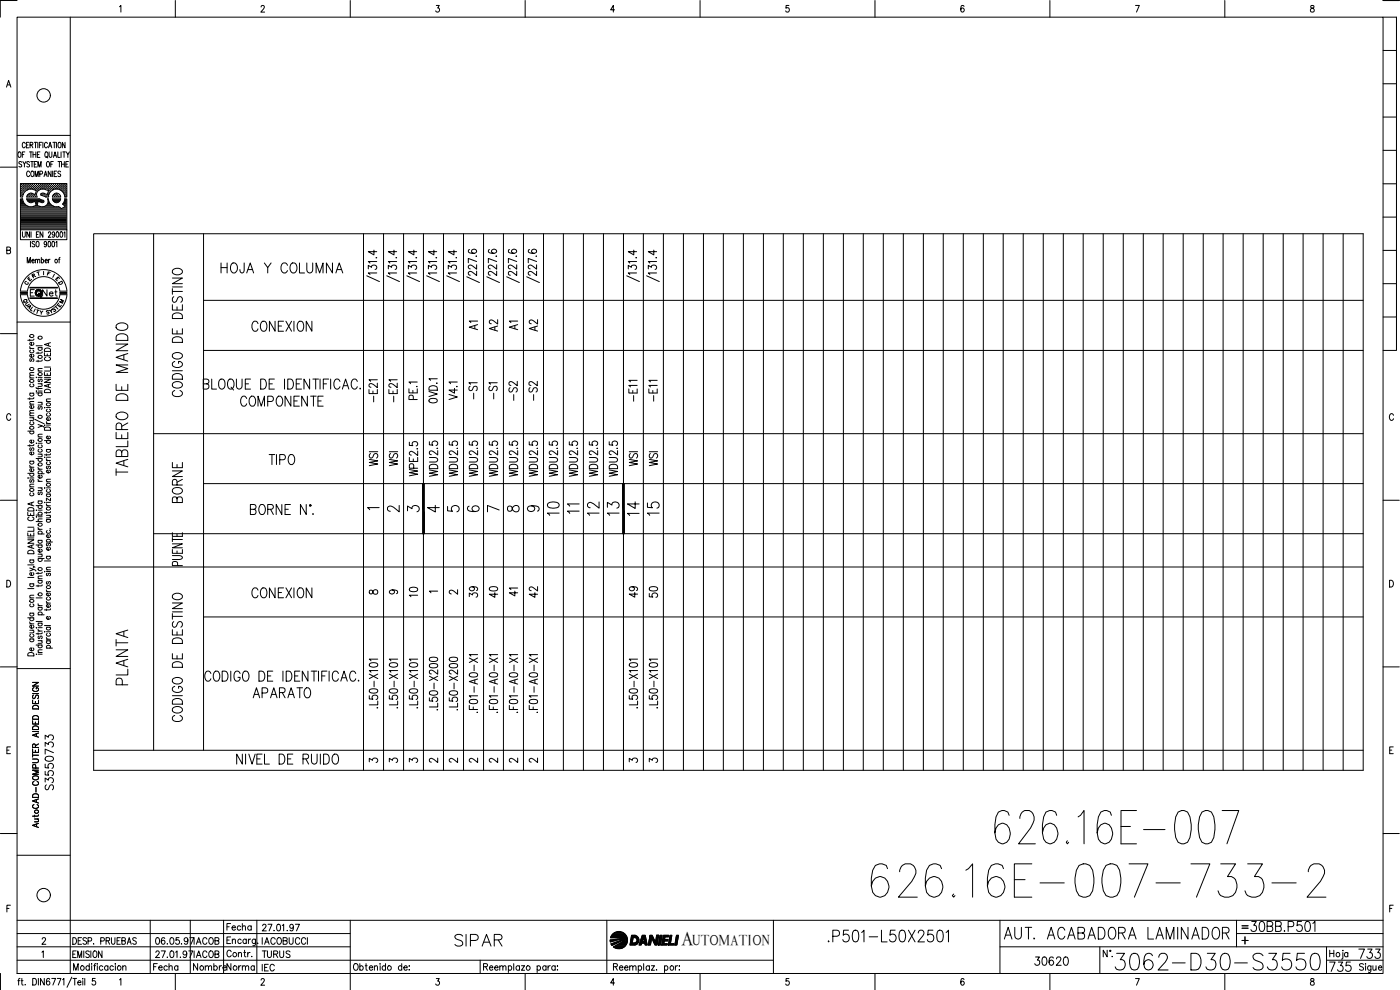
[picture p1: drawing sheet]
<svg xmlns="http://www.w3.org/2000/svg" width="420mm" height="297mm" viewBox="0 0 420 297" stroke-linecap="round" stroke-linejoin="round" font-family="sans-serif">
<defs><g id="words">
<text font-size="15.4" x="260.3" y="270.6">626.16E-007-733-2</text>
<text font-size="15" x="297.4" y="254.4">626.16E-007</text>
<text font-size="8.8" x="333.4" y="292.1">3062-D30-S3550</text>
<g font-size="7.1">
<text x="39.2" y="143.9" transform="rotate(-90 39.2 143.9)">TABLERO DE MANDO</text>
<text x="168.6" y="155.9" transform="rotate(-90 168.6 155.9)">10</text>
<text x="180.6" y="155.9" transform="rotate(-90 180.6 155.9)">12</text>
<text x="186.6" y="155.9" transform="rotate(-90 186.6 155.9)">13</text>
<text x="192.6" y="155.9" transform="rotate(-90 192.6 155.9)">14</text>
<text x="198.6" y="155.9" transform="rotate(-90 198.6 155.9)">15</text>
<text x="39.2" y="206.7" transform="rotate(-90 39.2 206.7)">PLANTA</text>
<text x="135.5" y="285">SIPAR</text>
<text x="247.3" y="284">.P501-L50X2501</text>
<text x="300.2" y="282.9">AUT. ACABADORA LAMINADOR</text>
</g>
<g font-size="6.6">
<text x="65.3" y="83.3">HOJA Y COLUMNA</text>
<text x="55.7" y="120.3" transform="rotate(-90 55.7 120.3)">CODIGO DE DESTINO</text>
<text x="70.9" y="123.1">COMPONENTE</text>
<text x="79.4" y="140.8">TIPO</text>
<text x="55.7" y="152" transform="rotate(-90 55.7 152)">BORNE</text>
<text x="74.4" y="180.6">CONEXION</text>
<text x="74.8" y="210.6">APARATO</text>
<text x="55.7" y="217.7" transform="rotate(-90 55.7 217.7)">CODIGO DE DESTINO</text>
</g>
<g font-size="6.2">
<text x="74.4" y="100.5">CONEXION</text>
<text x="150.3" y="121" transform="rotate(-90 150.3 121)">-S1</text>
<text x="156.3" y="121.4" transform="rotate(-90 156.3 121.4)">-S2</text>
<text x="169" y="155.2">11</text>
<text x="69.8" y="230.4">NIVEL DE RUIDO</text>
<text x="397.9" y="292.8">735</text>
<text x="406.4" y="288.9">733</text>
</g>
<text font-size="5.9" x="204.6" y="283.6">A</text>
<g font-size="5.7">
<text x="139.7" y="100.2">A1</text>
<text x="150.3" y="100.5" transform="rotate(-90 150.3 100.5)">A2</text>
<text x="151.7" y="100.2">A1</text>
<text x="162.3" y="100.5" transform="rotate(-90 162.3 100.5)">A2</text>
<text x="119.9" y="121.7" transform="rotate(-90 119.9 121.7)">-E21</text>
<text x="143.9" y="121" transform="rotate(-90 143.9 121)">-S1</text>
<text x="162.3" y="121.4" transform="rotate(-90 162.3 121.4)">-S2</text>
<text x="198.3" y="121.7" transform="rotate(-90 198.3 121.7)">-E11</text>
<text x="114.3" y="141.1" transform="rotate(-90 114.3 141.1)">WSI</text>
<text x="120.3" y="141.1" transform="rotate(-90 120.3 141.1)">WSI</text>
<text x="192.3" y="141.1" transform="rotate(-90 192.3 141.1)">WSI</text>
<text x="198.3" y="141.1" transform="rotate(-90 198.3 141.1)">WSI</text>
<text x="132.3" y="144.3" transform="rotate(-90 132.3 144.3)">WDU2.5</text>
<text x="138.3" y="144.3" transform="rotate(-90 138.3 144.3)">WDU2.5</text>
<text x="144.3" y="144.3" transform="rotate(-90 144.3 144.3)">WDU2.5</text>
<text x="150.3" y="144.3" transform="rotate(-90 150.3 144.3)">WDU2.5</text>
<text x="156.3" y="144.3" transform="rotate(-90 156.3 144.3)">WDU2.5</text>
<text x="162.3" y="144.3" transform="rotate(-90 162.3 144.3)">WDU2.5</text>
<text x="168.3" y="144.3" transform="rotate(-90 168.3 144.3)">WDU2.5</text>
<text x="174.3" y="144.3" transform="rotate(-90 174.3 144.3)">WDU2.5</text>
<text x="180.3" y="144.3" transform="rotate(-90 180.3 144.3)">WDU2.5</text>
<text x="186.3" y="144.3" transform="rotate(-90 186.3 144.3)">WDU2.5</text>
<text x="126.3" y="180.3" transform="rotate(-90 126.3 180.3)">10</text>
<text x="144.3" y="180.3" transform="rotate(-90 144.3 180.3)">39</text>
<text x="150.3" y="180.6" transform="rotate(-90 150.3 180.6)">40</text>
<text x="162.3" y="180.6" transform="rotate(-90 162.3 180.6)">42</text>
<text x="192.3" y="180.3" transform="rotate(-90 192.3 180.3)">49</text>
<text x="198.3" y="180.6" transform="rotate(-90 198.3 180.6)">50</text>
<text x="16.9" y="238.1" transform="rotate(-90 16.9 238.1)">S3550733</text>
<text x="309.4" y="290.7">30620</text>
</g>
<g font-size="5.3">
<text x="115" y="154.9">2</text>
<text x="121" y="154.9">3</text>
<text x="127" y="154.9">4</text>
<text x="133" y="154.9">5</text>
<text x="145" y="154.9">7</text>
<text x="151" y="154.9">8</text>
<text x="151.7" y="179.9">41</text>
<text x="56.8" y="292.5">Nombre</text>
<text x="67" y="292.5">Norma</text>
<text x="77.6" y="288.6">TURUS</text>
</g>
<g font-size="4.9">
<text x="11.6" y="90">Net</text>
<text x="139" y="154.9">6</text>
<text x="157" y="154.9">9</text>
<text x="77.6" y="292.5">IEC</text>
</g>
<g font-size="4.4">
<text x="109.7" y="179.6">8</text>
<text x="115.7" y="179.6">9</text>
<text x="133.7" y="179.6">2</text>
<text x="109.7" y="230">3</text>
<text x="115.7" y="230">3</text>
<text x="121.7" y="230">3</text>
<text x="127.7" y="230">2</text>
<text x="133.7" y="230">2</text>
<text x="139.7" y="230">2</text>
<text x="145.7" y="230">2</text>
<text x="151.7" y="230">2</text>
<text x="157.7" y="230">2</text>
<text x="187.7" y="230">3</text>
<text x="193.7" y="230">3</text>
<text x="207.8" y="283.6">UTOMATION</text>
</g>
<g font-size="4">
<text x="7.1" y="85.4">E</text>
<text x="6.3" y="92.8">U</text>
<text x="7.1" y="93.8">A</text>
<text x="15.2" y="93.8">T</text>
<text x="16.6" y="92.1">M</text>
</g>
<g font-size="3.5">
<text x="6.3" y="86.4">C</text>
<text x="14.5" y="84.3">I</text>
<text x="16.2" y="86.4">D</text>
<text x="109" y="154.2">1</text>
<text x="127.7" y="179.2">1</text>
<text x="371.5" y="279.8">=</text>
</g>
</g></defs>
<!-- layer: XR-FG100|CART -->
<g fill="none" stroke="#000" stroke-width=".3">
<path d="M5.1 5.2h410v286.9h-410zM5.1 .2h-5v5M21.1 5.2v286.9M35.9 2l.4-.4v2M52.6 .2v5M78.4 2.1l.3-.5 .5 .1 .1 .3-.2 .7-.8 .9h1.1M105.1 .2v5M130.9 1.6h.9l-.4 .8a.6 .6 0 0 1 .4 .9 .6 .6 0 0 1-1-.1M157.6 .2v5M184.4 2.9h-1.1l.8-1.3v2M210.1 .2v5M236.8 1.6h-.9v.9a.61 .61 0 0 1 .9 0 .61 .61 0 0 1-.1 .9 .61 .61 0 0 1-.9-.2"/>
<path d="M262.6 .2v5M289.3 1.9l-.5-.3a1.17 1.17 0 0 0 .1 2 .56 .56 0 0 0 .5-.5 .56 .56 0 0 0-.4-.6 .56 .56 0 0 0-.7 .4M315.1 .2v5M340.8 1.6h1.1l-.8 2M367.6 .2v5M393.4 1.7v.6a.72 .72 0 0 1 .9 .4 .72 .72 0 0 1-.3 .9 .64 .64 0 0 1-.8-.6 .64 .64 0 0 1 .9-.6l.2-.3v-.4zM415.1 5.2h4v99.9h-4M415.1 .2h4.8M415.1 15.1h4M1.9 26.1l.7-2 .7 2M2.2 25.5h.8M415.1 35.1h4"/>
<path d="M415.1 25.1h4M.1 50.2h5M5.1 40.6h16M5.7 45.6a.86 .86 0 0 1 .6 .8 .86 .86 0 0 1-.6 .8 1.14 1.14 0 0 1 0-1.6zM6.3 57h.1M6.3 56.3h.1M6.3 55.7h.1M6.3 57.6h.1M6.3 58.2h.1M6.3 58.9h.1M6.3 59.8h.4M6.4 57.3h.2"/>
<path d="M6.4 56.6h.2M6.4 56h.2M6.4 55.4h.2M6.4 57.9h.2M6.4 58.5h.2M6.5 48.7l-.3-.2-.5 .2v.3l.8 .6-.3 .5-.5-.2M6.5 55.3v.1M6.5 55.9v.2M6.5 56.5v.2M6.5 57.2v.1M6.5 57.8v.2M6.5 58.4v.2"/>
<path d="M6.7 46.4h.5M6.8 57h.1M6.8 56.3h.1M6.8 55.7h.1M6.8 57.6h.1M6.8 58.2h.1M6.9 48.5l.4 .8 .5-.8M6.9 55.6v.2M6.9 56.2v.2M6.9 56.9v.2M6.9 57.5v.2M6.9 58.2v.1"/>
<path d="M7.1 57.3h.1M7.1 56.6h.1M7.1 56h.1M7.1 55.4h.1M7.2 55.3v.1M7.2 55.9v.2M7.2 56.5v.2M7.2 57.2v.1M7.3 49.3v.8M7.4 57h.2M7.4 56.3h.2M7.4 55.7h.2"/>
<path d="M7.5 45.6h-.8v1.6M7.5 55.6v.2M7.5 56.2v.2M7.5 56.9v.2M7.6 43.1a.47 .47 0 0 0-.6-.4 .47 .47 0 0 0-.3 .6v.4a.47 .47 0 0 0 .3 .6 .47 .47 0 0 0 .6-.3M7.7 56.6h.2M7.7 56h.2M7.7 55.4h.2M7.8 55.3v.1M7.8 55.9v.2M7.8 56.5v.2M7.9 43.5h.5"/>
<path d="M8 57h.1M8 56.3h.2M8 55.7h.2M8.1 55.6v.2M8.1 56.2v.2M8.1 56.9h.1M8.1 59.8h3.7M8.2 58.9h.1M8.3 56.6h.2M8.3 56h.2M8.3 55.4h.2M8.3 58.5h.2"/>
<path d="M8.4 55.3v.1M8.4 55.9v.2M8.4 56.5v.2M8.4 58.4v.2M8.7 42.7h-.8v1.7h.8M8.7 56.3h.1M8.7 55.7h.1M8.7 58.9h.1M8.7 58.2h.1M8.8 55.6v.2M8.8 56.2v.2M8.8 58.2v.1"/>
<path d="M8.8 58.8v.2M8.8 48.7a.41 .41 0 0 0-.6-.2 .41 .41 0 0 0 .1 .7l.4 .2a.43 .43 0 0 1 0 .7 .43 .43 0 0 1-.7-.2M8.8 45.6h.9M8.9 51.7a.47 .47 0 0 0-.6-.4 .47 .47 0 0 0-.3 .7v.4a.47 .47 0 0 0 .3 .6 .47 .47 0 0 0 .6-.4M9 56.6h.1M9 56h.1M9 55.4h.1M9 58.5h.1M9 43.5l.7-.1 .1-.5-.8-.2v1.7M9.1 55.3v.1M9.1 55.9v.2M9.1 56.5v.2"/>
<path d="M9.1 58.4v.2M9.2 48.5h.8M9.3 45.6v1.6M9.3 56.3h.2M9.3 55.7h.2M9.3 58.2h.2M9.3 58.9h.2M9.4 55.6v.2M9.4 56.2v.2M9.4 58.2v.1M9.4 58.8v.2M9.4 43.5l.5 .9"/>
<path d="M9.5 51.4l.1-.1a.86 .86 0 0 1 .6 .9 .86 .86 0 0 1-.6 .8 1.09 1.09 0 0 1-.1-1.6zM9.6 56.6h.2M9.6 56h.2M9.6 55.4h.2M9.6 58.5h.2M9.6 48.5v1.6M9.7 58l-1 .1-.7 1h3.1M9.7 55.3v.1M9.7 55.9v.2M9.7 56.5v.2M9.7 58.4v.2M9.9 46.4h.9"/>
<path d="M9.9 45.6v1.6M9.9 56.3h.2M9.9 55.7h.2M9.9 58.9h.2M10 56.9l.9 .3-.4 1.2-.9-.4M10 56.8a2.54 2.54 0 0 0-3.2 2.3h-.7v-4h14v4h-.7a2.49 2.49 0 0 0-3.4-2.2M10 55.6v.2M10 56.2v.2M10 58.3h.1M10 58.8v.2M10.2 56.6h.2M10.2 56h.2"/>
<path d="M10.2 55.4h.2M10.2 58.5h.2M10.3 49.3h.5M10.3 42.7h.8M10.3 55.3v.1M10.3 55.9v.2M10.3 56.5v.2M10.3 58.4v.2M10.5 53v-1.7l.5 1.7 .5-1.7v1.7M10.6 57h.2M10.6 56.3h.2M10.6 55.7h.2"/>
<path d="M10.6 58.9h.2M10.7 42.7v1.7M10.7 55.6v.2M10.7 56.2v.2M10.7 56.9v.1M10.7 58.8v.2M10.7 58.2h.1M10.8 45.6v1.6M10.9 56.6h.1M10.9 56h.1M10.9 55.4h.1M11 55.3v.1"/>
<path d="M11 55.9v.2M11 56.5v.2M11 57.3h.1M11 48.5h-.7v1.6h.7M11.2 57h.2M11.2 56.3h.2M11.2 55.7h.2M11.2 46.4h.5M11.3 55.6v.2M11.3 56.2v.2M11.3 56.9v.2M11.3 42.7v1.7"/>
<path d="M11.4 50.1v-1.6l.5 1.6 .4-1.6v1.6M11.5 56.6h.2M11.5 56h.2M11.5 55.4h.2M11.6 55.3v.1M11.6 55.9v.2M11.6 56.5v.2M11.8 43.5h.5M11.9 56.3h.1M11.9 55.7h.1M11.9 52.2l.8-.1v-.7l-.8-.1v1.7M11.9 55.6v.2"/>
<path d="M11.9 56.2v.2M11.9 59.8l1 .3M12 59.7l-4-.1 .7 1 1 .2M12 45.6h-.8v1.6h.8M12.1 56.6h.2M12.1 56h.2M12.1 55.4h.2M12.2 55.3v.1M12.2 55.9v.2M12.2 56.5v.2M12.3 58.6l1 .3M12.4 58l-.2 .4 .2 .2"/>
<path d="M12.5 56.3h.2M12.5 55.7h.2M12.5 58.2h.2M12.6 42.7h-.8v1.7M12.6 55.6v.2M12.6 56.2v.2M12.6 58.2v.1M12.8 56.6h.2M12.8 56h.2M12.8 55.4h.2M12.8 58.5h.2M12.9 42.7v1.7"/>
<path d="M12.9 55.3v.1M12.9 55.9v.2M12.9 56.5v.2M12.9 58.4v.2M13.1 56.3h.2M13.1 55.7h.2M13.1 58.2h.2M13.2 53l.5-1.7 .4 1.7M13.2 55.6v.2M13.2 56.2v.2M13.2 58.2v.1M13.2 58h-.8"/>
<path d="M13.3 58.9l.5 .2M13.4 52.4h.6M13.4 56.6h.2M13.4 56h.2M13.4 55.4h.2M13.4 58.5h.2M13.5 55.3v.1M13.5 55.9v.2M13.5 56.5v.2M13.5 58.4v.2M13.6 56.9l1 .3-.4 1.2-1-.4M13.6 56.8a1.77 1.77 0 0 0-2 .3 1.77 1.77 0 0 0-.4 2"/>
<path d="M13.7 45.7l.1-.1a.86 .86 0 0 1 .6 .8 .86 .86 0 0 1-.6 .8 1.2 1.2 0 0 1-.1-1.5zM13.8 56.3h.1M13.8 55.7h.1M13.8 58.9h.1M13.8 55.6v.2M13.8 56.2v.2M13.8 58.8v.2M14 46.9l.4 .5M14.1 56.6h.1M14.1 56h.1M14.1 55.4h.1M14.1 58.5h.1"/>
<path d="M14.1 55.3v.1M14.1 55.9v.2M14.1 56.5v.2M14.1 58.4v.2M14.2 48.5h.1a.86 .86 0 0 1 .6 .8 .86 .86 0 0 1-.6 .8 1.14 1.14 0 0 1-.1-1.6zM14.2 43.1a.47 .47 0 0 0-.6-.4 .47 .47 0 0 0-.3 .6v.4a.47 .47 0 0 0 .3 .6 .47 .47 0 0 0 .6-.3M14.4 58.9h.1M14.4 57h.2M14.4 56.3h.2M14.4 55.7h.2M14.4 58.2h.2M14.5 55.6v.2"/>
<path d="M14.5 56.2v.2M14.5 56.9v.2M14.5 58.2v.1M14.5 57.6h.1M14.6 44.4l.4-1.7 .5 1.7M14.7 58.3l-.2 .8h-.7M14.7 57.3h.2M14.7 56.6h.2M14.7 56h.2M14.7 55.4h.2M14.7 57.9h.1M14.7 45.6v1.2l.4 .4 .4-.2 .1-1.4"/>
<path d="M14.7 43.8h.6M14.8 55.3v.1M14.8 55.9v.2M14.8 56.5v.2M14.8 57.2v.1M14.8 57.8v.1M15 57h.2M15 56.3h.2M15 55.7h.2M15.1 55.6v.2M15.1 56.2v.2M15.1 56.9v.2"/>
<path d="M15.2 49.3h.5M15.3 51.3v1.7l-.8-1.7v1.7M15.3 56.6h.2M15.3 56h.2M15.3 55.4h.2M15.4 55.3v.1M15.4 55.9v.2M15.4 56.5v.2M15.7 56.3h.1M15.7 55.7h.1M15.7 59.7l2.5-.1a1.24 1.24 0 0 1-.8 1.1 1.24 1.24 0 0 1-1.3-.3M15.7 59.6l.4 .8"/>
<path d="M15.7 56.9v.1M15.7 55.6v.2M15.7 56.2v.2M15.8 51.3v1.7M15.8 59.8h2.3M15.9 42.7h.8M16 56.6h.1M16 56h.1M16 55.4h.1M16 48.5h-.8v1.6M16 56.9l-.8 .6-.5 .9M16 47.2l.5-1.6 .5 1.6"/>
<path d="M16 55.3v.1M16 55.9v.2M16 56.5v.2M16.1 58.3l-.4 .8M16.1 58.3a1.23 1.23 0 0 1 1.3-.3 1.23 1.23 0 0 1 .8 1.1h-2.5M16.1 58.5l-.1 .1M16.2 46.7h.6M16.3 52.1h.4M16.3 56.3h.2M16.3 55.7h.2M16.3 58.9h.2M16.3 42.7v1.7"/>
<path d="M16.4 55.6v.2M16.4 56.2v.2M16.4 58.2v.1M16.4 58.8v.2M16.4 58.2h.1M16.6 56.6h.2M16.6 56h.2M16.6 55.4h.2M16.6 58.5h.2M16.7 55.3v.1M16.7 55.9v.2M16.7 56.5v.2"/>
<path d="M16.7 58.4v.2M16.9 56.3h.2M16.9 55.7h.2M16.9 58.2h.2M16.9 58.9h.2M16.9 42.7v1.7M17 51.3h-.7v1.7h.7M17 55.6v.2M17 56.2v.2M17 58.2v.1M17 58.8v.2M17.2 56.6h.2"/>
<path d="M17.2 56h.2M17.2 55.4h.2M17.2 58.5h.2M17.3 55.3v.1M17.3 55.9v.2M17.3 56.5v.2M17.3 58.4v.2M17.4 45.6v1.6h.6M17.4 48.5h.8M17.6 56.3h.1M17.6 55.7h.1M17.6 58.9h.1"/>
<path d="M17.7 55.6v.2M17.7 56.2v.2M17.7 58.8v.2M17.7 42.7a.86 .86 0 0 1 .7 .8 .86 .86 0 0 1-.7 .9 1.14 1.14 0 0 1 0-1.7zM17.8 48.5v1.6M17.9 56.6h.1M17.9 56h.1M17.9 55.4h.1M17.9 55.3v.1M17.9 55.9v.2M17.9 56.5v.2M18.2 51.6l-.3-.3-.5 .3 .1 .4 .7 .4v.4l-.3 .2-.5-.2"/>
<path d="M18.2 57h.2M18.2 56.3h.2M18.2 55.7h.2M18.3 55.6v.2M18.3 56.2v.2M18.3 56.9v.2M18.3 45.6v1.6M18.5 49.3h.8M18.5 48.5v1.6M18.5 56.6h.2M18.5 56h.2M18.5 55.4h.2"/>
<path d="M18.6 57.2l.1 .1M18.6 55.3v.1M18.6 55.9v.2M18.6 56.5v.2M18.8 57h.2M18.8 56.3h.2M18.8 55.7h.2M18.8 45.6h.8M18.9 57.5l.1 .1M18.9 55.6v.2M18.9 56.2v.2M18.9 56.9v.2"/>
<path d="M19.1 57.3h.2M19.1 56.6h.2M19.1 56h.2M19.1 55.4h.2M19.1 57.9h.2M19.2 45.6v1.6M19.2 55.3v.1M19.2 55.9v.2M19.2 56.5v.2M19.2 57.2v.1M19.2 57.8v.2M19.3 48.5v1.6"/>
<path d="M19.5 57h.1M19.5 56.3h.1M19.5 55.7h.1M19.5 57.6h.1M19.5 58.2h.1M19.5 42.7v1.7l-.8-1.7v1.7M19.5 58.9h.1M19.5 59.8h.4M19.6 55.6v.2M19.6 56.2v.2M19.6 56.9v.2M19.6 57.5v.2"/>
<path d="M19.6 58.2v.1M19.6 58.8v.2M19.8 57.3h.1M19.8 56.6h.1M19.8 56h.1M19.8 55.4h.1M19.8 57.9h.1M19.8 58.5h.1M19.8 49.3h.4M19.9 55.3v.1M19.9 55.9v.2M19.9 56.5v.2"/>
<path d="M19.9 57.2v.1M19.9 57.8v.2M19.9 58.4v.2M19.9 45.6l.5 .8 .4-.8M20.4 46.4v.8M20.5 48.5h-.7v1.6h.7M415.1 55.1h4M415.1 45.1h4M2 75.1l1-.1 .1-.7-1.1-.2v2l1.1-.2v-.6l-.3-.2M6.1 68.9v3h14v-3M6.3 64.6h13.6M6.3 64.2h13.6"/>
<path d="M6.3 64h13.6M6.3 63.6h13.6M6.3 63.3h13.6M6.3 63h13.6M6.3 62.7h12M6.3 62.3h11.6M6.3 62h2.3M6.3 61.7h1.6M6.3 61.4h1.2M6.3 61.1h.9M6.3 60.8h.7M6.3 60.4h.6"/>
<path d="M6.3 60.1h.4M6.3 64.9h13.6M6.3 65.2h13.6M6.3 65.5h13.6M6.3 65.9h13.6M6.3 66.2h13.6M6.3 66.5h13.6M6.3 66.8h13.6M6.3 67.1h13.6M6.3 67.4h13.6M6.3 67.8h13.6M6.3 68.1h13.6"/>
<path d="M6.3 68.4h13.6M6.3 68.7h13.6M6.7 69.5v1.2l.4 .5 .5-.5v-1.2M7.5 61.3l-.7-1.6h-.7v9.2h14v-9.2l-.6-.1-.3 1-.5 .6 .8 .8-1.1 .6a1.45 1.45 0 0 0-1.8-.6l-.6-.2M7.5 61.3a2.42 2.42 0 0 0 2.5 .6M8.2 78.9v-1.7l.4 1.7 .5-1.7v1.7M8.3 60.1h4.4M8.6 60.4h1.6M8.8 69.5v1.7l-.8-1.7v1.7M9.1 72.4v1.7M9.3 69.5v1.7M9.6 78.3h.7l-.1-.4a.48 .48 0 0 0-.6 .4 .48 .48 0 0 0 .6 .5l.1-.2"/>
<path d="M9.6 60.7l.9-.3 .3 1.2-.8 .3M9.9 62h2.1M10.5 72.7l-.3-.3-.6 .3 .1 .4 .8 .5-.3 .5-.6-.2M10.6 78.1l.3-.3 .3 .1 .1 1M10.6 77.8v1.1M10.7 60.4h.6M10.8 60.8h.5M10.8 61.7h.4M10.8 61.1h.4M10.9 61.4h.2M10.9 70.3h.5M11 72.5l.2-.1a.88 .88 0 0 1 .5 .8 .88 .88 0 0 1-.5 .9 1.09 1.09 0 0 1-.2-1.6z"/>
<path d="M11.3 78.1l.3-.3 .3 .1v1M11.7 69.5h-.8v1.7h.8M11.8 60.4h1.3M12.4 78l.1-.1a.47 .47 0 0 1 .6 .4 .47 .47 0 0 1-.6 .5l-.1-.2M12.4 60.7l-1-.3-.2 1.2 1.7 .4M12.4 77.2v1.7M12.4 60.8h.4M12.9 69.5v1.7l-.9-1.7v1.7M13 60.1l.2 .4-.4 .3M13.4 62h2.9M13.5 78.3h.7l-.1-.4a.48 .48 0 0 0-.6 .4 .48 .48 0 0 0 .6 .5l.1-.2M13.9 61.7h1.7"/>
<path d="M14 73l-.2 .4a.46 .46 0 0 1-.6-.5 .46 .46 0 0 1 .6-.4l.1 1.3-.3 .3-.3-.2M14.2 61.4h1M14.4 61.1h.5M14.5 60.8h.2M14.5 70l.2-.5 .5 .4-.7 1.3h.8M14.5 60.4h.1M14.6 72.5a.81 .81 0 0 1 .8 .7 .81 .81 0 0 1-.5 .9l-.3-.1-.2-.6zM14.6 77.8v1.1M14.7 60.4l.5 .9M14.7 60.4l-.2-.7h-.3a1.59 1.59 0 0 1-1.2 2.3M15 77.8l-.4 .5M15.2 61.3l.8 .5"/>
<path d="M15.7 72.5l.2-.1a.96 .96 0 0 1 0 1.7l-.3-.7zM16 60.1h1.9M16.3 60.4h1.4M16.4 70.1l-.2 .4a.46 .46 0 0 1-.6-.4 .46 .46 0 0 1 .6-.5l.1 1.3-.3 .3-.3-.2M16.8 72.8l.3-.4v1.7M17 69.6a.81 .81 0 0 1 .8 .7 .81 .81 0 0 1-.5 .9l-.3-.1-.2-.6zM17.6 77.8h.4M18 77.2l-.3 .3v1.4M18.2 69.6a.81 .81 0 0 1 .8 .7 .81 .81 0 0 1-.5 .9l-.5-.3zM18.5 62.7h1.4M19 61.1h.9M19 62.3h.9"/>
<path d="M19 61.4h.9M19.2 69.9l.3-.4v1.7M19.2 60.8h.7M19.3 60.4h.6M19.4 61.7h.5M19.5 60.1h.4M19.6 62h.3M415.1 75.1h4M415.1 65.1h4M5.1 96.6h16M6.1 87.8h2.1v.2h-2.1zM6.1 88.4a7 7 0 0 0 7 6.5 7 7 0 0 0 7-6.5"/>
<path d="M6.1 87.4a7 7 0 0 1 7-6.5 7 7 0 0 1 7 6.5M6.2 87.9h1.9M8.2 88.4a4.9 4.9 0 0 0 4.9 4.4 4.9 4.9 0 0 0 4.9-4.4M8.2 87.4a4.9 4.9 0 0 1 4.9-4.4 4.9 4.9 0 0 1 4.9 4.4M9 89.4h8.2M9 89.6h8.2M9 86.4h8.2M9 86.2h8.2M9.1 89.5h8M9.1 86.3h8M9.1 87.8h.7M10.3 86.9h-1.2v1.9"/>
<path d="M11 92.9l.7 .3M11.4 81.6l.3 1.1M11.8 81.6l-.7 .1M12.1 93.2l.3 .6 .5-.5M12.4 93.8v.5M13.1 81.4v1.1M415.1 95.1h4M415.1 85.1h4M.1 100.1h5M8.9 104l.1 .3 .4 .2M8.9 101.8v.5M8.9 119.4v.5"/>
<path d="M8.9 118h1.3M8.9 113.4h1.3M8.9 104.5h1.3M9.2 118a.51 .51 0 0 0 0 .7 .51 .51 0 0 0 .7 0 .51 .51 0 0 0 0-.7M9.2 115.2a.57 .57 0 0 0 .2 1 .57 .57 0 0 0 .8-.7l-.3-.3M9.2 107.6l-.3 .3 .3 .5 .4-.7h.5l.1 .4-.3 .3M9.2 105a.57 .57 0 0 0 .2 1 .57 .57 0 0 0 .8-.7l-.3-.3M9.9 106.3a.56 .56 0 0 1-.3 1 .56 .56 0 0 1-.7-.7l.5-.3v.9M9.9 102.7l.2 .2a.54 .54 0 0 1-.6 .7 .54 .54 0 0 1-.4-.8l.3-.1v.9M10.2 119.3l-.4 .4h-1.5M10.2 112.6h-1.2l-.1 .4 .4 .4M10.2 111.8l-1.2 .1-.1 .3 .4 .4"/>
<path d="M10.2 101.7l-.4 .4h-1.5M10.8 117.3h.2zM10.8 116.2l.1 .3 1.8 .1M10.8 113.2h.2zM10.8 117.9h1.9M10.8 103.7h1.9M11.4 113.2h1.3M11.4 105.6v.6M11.4 108.1v.5M11.4 116.3v.5M11.4 117.3h1.3M11.4 115.1h1.3"/>
<path d="M11.4 111.3h1.3M11.4 104.3h1.3M11.7 117.9a.51 .51 0 0 0 0 .7 .51 .51 0 0 0 .7 0 .51 .51 0 0 0 0-.7M11.7 113.7l-.3 .3 .3 .5 .4-.7h.5l.1 .4-.3 .3M11.7 104.3l-.2 .1a.56 .56 0 0 0 .5 .8 .56 .56 0 0 0 .6-.8l-.2-.1M12.3 115.1l.4 .4-.1 .4h-1.2M12.7 110.6h-1.2l-.1 .4 .4 .3M12.7 108l-.4 .4h-1.5M12.7 105.6l-.4 .3h-1.5M13.3 113.8h1.9l-1.9 1h1.9M13.3 111.7v.9h1.9v-.9M13.3 105.8v1h1.9v-1"/>
<path d="M13.3 113.2h1.9M13.3 110.1h1.9M13.4 117.1a.99 .99 0 0 1 1.1-.3 .99 .99 0 0 1 .7 1h-1.9zM13.4 104.7a.99 .99 0 0 1 1.1-.2 .99 .99 0 0 1 .7 .9h-1.9zM13.8 107.2a.54 .54 0 0 0-.5 .6 .54 .54 0 0 0 .7 .4h.4a.55 .55 0 0 0 .7-.4 .55 .55 0 0 0-.4-.6M14.2 106.2v.6M14.2 112.1v.5M14.5 103v.7M14.5 115.4v.7M15.2 119.7h-1.2l-.1 .4 .4 .4M15.2 115.2l-1.9 .6 1.9 .5M15.2 110.5v.8h-1.9"/>
<path d="M15.2 102.8l-1.9 .6 1.9 .6M3.2 124.6a.63 .63 0 0 0-.7-.5 .63 .63 0 0 0-.5 .8v.5a.63 .63 0 0 0 .5 .7 .63 .63 0 0 0 .7-.5M8.3 129.4h1.9M8.9 139.6l.1 .4 .4 .2M8.9 138.4h1.3M8.9 133.4v.5M8.9 125.3h1.3M8.9 124.7h1.3M8.9 121.3h1.3M9.2 138.4a.51 .51 0 0 0 0 .7 .51 .51 0 0 0 .7 0 .51 .51 0 0 0 0-.7M9.2 134.4l-.3 .2 .3 .6 .4-.8h.5l.1 .5-.3 .3M9.2 129.4l-.2 .1a.56 .56 0 0 0 .5 .7 .56 .56 0 0 0 .6-.7l-.2-.1"/>
<path d="M9.2 126.6a.51 .51 0 0 0 0 .7 .51 .51 0 0 0 .7 0 .51 .51 0 0 0 0-.7M9.8 125.3l.4 .4-.1 .4h-1.2M9.9 135.6l.2 .1a.54 .54 0 0 1-.6 .8 .54 .54 0 0 1-.4-.8l.3-.1v.9M9.9 132l.2 .2a.54 .54 0 0 1-.6 .7 .54 .54 0 0 1-.4-.8l.3-.1v.9M9.9 121.7a.56 .56 0 0 1-.3 .9 .56 .56 0 0 1-.7-.6l.5-.3v.8M10.2 133.3l-.4 .4h-1.5M10.2 123.9l-1.2 .1-.1 .4 .4 .3M10.2 123.1l-1.2 .1-.1 .4 .4 .3M10.2 120.5h-1.2l-.1 .4 .4 .4M10.5 125.8l2.8 1.4M10.8 133h.2zM10.8 137.6h1.9"/>
<path d="M11.4 127.4l1.3 .4-1.3 .5M11.4 136.3h1.3M11.4 133h1.3M11.4 131.1h1.3M11.4 120.7h1.3M11.7 137.6a.51 .51 0 0 0 0 .7 .51 .51 0 0 0 .7 0 .51 .51 0 0 0 0-.7M11.7 134.8l-.2 .1a.56 .56 0 0 0 .5 .8 .56 .56 0 0 0 .6-.8l-.2-.1M11.7 133.5a.58 .58 0 0 0 .3 1 .58 .58 0 0 0 .7-.7l-.3-.3M11.7 122l-.3 .3 .3 .5 .4-.8h.5l.1 .5-.3 .3M12.3 136.3l.4 .3-.1 .4-1.2 .1M12.3 120.7l.4 .4-.1 .4h-1.2M12.7 130.3l-1.2 .1-.1 .3 .4 .4"/>
<path d="M12.7 127.8l.6 .3v.2M13.3 137.2h.2zM13.3 127.5h.2zM13.3 122.3h.2zM13.3 132.2h1.9M13.4 128.4a1.2 1.2 0 0 1 1.8 .2v.5h-1.9zM13.9 137.6l.1 .4 .4 .2M13.9 126.5l.1 .4 .4 .2M13.9 136.2v.5M13.9 138.2h1.3M13.9 137.2h1.3M13.9 134.9h1.3"/>
<path d="M13.9 127.5h1.3M13.9 127.1h1.3M13.9 122.3h1.3M13.9 120.5h1.3M14.2 139.9l-.3 .3 .3 .4 .4-.7h.5l.1 .5-.3 .2M14.2 138.6l-.2 .1a.56 .56 0 0 0 .5 .7 .56 .56 0 0 0 .6-.7l-.2-.1M14.2 134.9l-.2 .1a.56 .56 0 0 0 .5 .7 .56 .56 0 0 0 .6-.7l-.2-.1M14.2 132.2l-.2 .1a.56 .56 0 0 0 .5 .7 .56 .56 0 0 0 .6-.7l-.2-.1M14.2 124a.52 .52 0 0 0 .3 .9 .52 .52 0 0 0 .6-.7l-.2-.2M14.2 122.8a.57 .57 0 0 0 .3 .9 .57 .57 0 0 0 .7-.7l-.3-.2M14.9 130.8a.56 .56 0 0 1-.3 1 .56 .56 0 0 1-.7-.7l.5-.3v.9M14.9 125.3a.56 .56 0 0 1-.3 .9 .56 .56 0 0 1-.7-.6l.5-.3v.8"/>
<path d="M15.2 136.1l-.1 .3-1.8 .1M418.2 124.6a.63 .63 0 0 0-.7-.5 .63 .63 0 0 0-.5 .8v.5a.63 .63 0 0 0 .5 .7 .63 .63 0 0 0 .7-.5M.1 150.1h5M8.3 159.9v.9h1.9v-.9M8.3 153.7v1h1.9v-1M8.3 158.2h1.9M8.3 142h1.9M8.4 152.6a1.16 1.16 0 0 1 1.8 .2v.5h-1.9zM8.4 143.5h.1M8.8 155.1a.56 .56 0 0 0-.5 .7 .56 .56 0 0 0 .7 .4h.4a.57 .57 0 0 0 .8-.4 .57 .57 0 0 0-.5-.7M8.9 146.1h1.3M8.9 143.4h1.3"/>
<path d="M8.9 140.2h1.3M9.2 147.9a.51 .51 0 0 0 0 .7 .51 .51 0 0 0 .7 0 .51 .51 0 0 0 0-.7M9.2 143.9l-.3 .3 .3 .5 .4-.7h.5l.1 .4-.3 .3M9.2 142a.51 .51 0 0 0 0 .8 .51 .51 0 0 0 .7 0 .51 .51 0 0 0 0-.8M9.2 154.1v.6M9.5 150.8v.7M9.9 140.6l.2 .2a.54 .54 0 0 1-.6 .7 .54 .54 0 0 1-.4-.8l.3-.1v.9M10.2 158.6v.8h-1.9M10.2 150.6l-1.9 .6 1.9 .6M10.2 145.3l-1.2 .1-.1 .3 .4 .4M10.8 155.1h.2zM10.8 153.1h.2z"/>
<path d="M10.8 156.5h1.9M10.8 154.5h1.9M10.8 151.7h1.9M11.4 158.3l.1 .3 .4 .2M11.4 143.8l.1 .4 .4 .2M11.4 140.2l.1 .4 .4 .2M11.4 146.4h1.3M11.4 158.8h1.3M11.4 155.1h1.3M11.4 153.1h1.3M11.4 150.3h1.3M11.4 144.4h1.3"/>
<path d="M11.4 142.1h1.9M11.4 140.8h1.3M11.7 154.5a.51 .51 0 0 1 0-.7 .51 .51 0 0 1 .7 0 .51 .51 0 0 1 0 .7M11.7 151.7a.57 .57 0 0 0 .2 1 .57 .57 0 0 0 .8-.7l-.3-.3M11.7 150.3a.51 .51 0 0 0 0 .7 .51 .51 0 0 0 .7 0 .51 .51 0 0 0 0-.7M11.7 147.6l-.3 .3 .3 .5 .4-.7h.5l.1 .4-.3 .3M11.7 142.1a.57 .57 0 0 1 .2-.9 .57 .57 0 0 1 .8 .6l-.3 .3M12.3 146.4l.4 .4-.1 .3-1.2 .1M12.4 142.6a.56 .56 0 0 1-.3 .9 .56 .56 0 0 1-.7-.6l.5-.3v.9M12.7 155.7l-1.2 .1-.1 .4 .4 .3M13.3 150.7h.2zM13.3 146.4h.2z"/>
<path d="M13.9 151.2l.1 .3 .4 .3M13.9 153.6v.4M13.9 155.9h1.3M13.9 154.6h1.3M13.9 151.8h1.3M13.9 150.7h1.3M13.9 148.2h1.3M13.9 146.4h1.3M13.9 144.6h1.3M14 152.3a.54 .54 0 0 1 .8-.1 .54 .54 0 0 1 .1 .8h-.7l-.3-.3zM14 145.2a.54 .54 0 0 1 .8-.2 .54 .54 0 0 1 .1 .8h-.7l-.3-.3zM14.2 159.2a.52 .52 0 0 0 .3 .8 .52 .52 0 0 0 .6-.7l-.2-.1"/>
<path d="M14.2 155.9a.52 .52 0 0 0 .3 .8 .52 .52 0 0 0 .6-.7l-.2-.1M14.2 148.2a.57 .57 0 0 0 .3 1 .57 .57 0 0 0 .7-.7l-.3-.3M14.2 146.9l-.2 .1a.56 .56 0 0 0 .5 .7 .56 .56 0 0 0 .6-.7l-.2-.1M14.8 154.6l.4 .4-.1 .3-1.2 .1M14.9 141l.2 .2a.53 .53 0 0 1-.6 .7 .53 .53 0 0 1-.4-.8l.3-.1v.9M15.1 158.6l-.1 .1M15.2 153.5l-.1 .3h-1.8M15.2 149.5v.8l-1.3-.8v.8M15.2 143.8l-1.2 .1-.1 .3 .4 .4M415.1 150.1h4.8M2 174.1a1.03 1.03 0 0 1 1.2 1 1.03 1.03 0 0 1-1.2 1zM8.3 162h1.9l-1.9 1h1.9"/>
<path d="M8.3 176.6h1.9M8.3 173.3h1.9M8.3 169.5h1.9M8.3 161.4h1.9M8.4 165.4a1 1 0 0 1 1.2-.3 1 1 0 0 1 .6 1h-1.9zM8.9 170.4l1.3 .4-1.3 .5M8.9 179.4h1.3M8.9 175.2h1.3M8.9 168h1.3M9.2 175.2a.51 .51 0 0 0 0 .7 .51 .51 0 0 0 .7 0 .51 .51 0 0 0 0-.7M9.2 168a.51 .51 0 0 0 0 .7 .51 .51 0 0 0 .7 0 .51 .51 0 0 0 0-.7M9.2 160.2v.6"/>
<path d="M9.5 163.6v.8M9.9 171.8a.56 .56 0 0 1-.3 .9 .56 .56 0 0 1-.7-.6l.5-.3v.9M10.1 170v.2v-.2l.4 .2M10.2 178.6l-1.2 .1-.1 .3 .4 .4M10.2 170.8l.6 .3v.3M10.2 163.4l-1.9 .6 1.9 .6M10.8 179.4h1.9M10.8 163.5h1.9M11.4 171.7v.5M11.4 175.5v.6M11.4 174.1h1.3M11.4 173.6h1.3"/>
<path d="M11.4 167.6h1.9M11.4 166.3h1.3M11.4 162.1h1.3M11.4 160.2h1.9M11.7 174.1a.57 .57 0 0 0 .2 1 .57 .57 0 0 0 .8-.7l-.3-.3M11.7 167.6a.51 .51 0 0 0 0 .7 .51 .51 0 0 0 .7 0 .51 .51 0 0 0 0-.7M11.7 163.5l-.2 .1a.56 .56 0 0 0 .5 .8 .56 .56 0 0 0 .6-.8l-.2-.1M11.7 162.1a.51 .51 0 0 0 0 .8 .51 .51 0 0 0 .7 0 .51 .51 0 0 0 0-.8M11.7 160.2a.51 .51 0 0 1 0-.7 .51 .51 0 0 1 .7 0 .51 .51 0 0 1 0 .7M12.3 166.3l.4 .4-.1 .3-1.2 .1M12.4 164.8l.2 .2a.54 .54 0 0 1-.6 .7 .54 .54 0 0 1-.4-.8l.3-.1v.9M12.7 175.5l-.1 .3h-1.8"/>
<path d="M12.7 172.8l-1.2 .1-.1 .4 .4 .3M12.7 171.6l-.4 .4h-1.5M13.3 168.3h1.9M13.4 171.4v.2zM13.9 177l.1 .3 .4 .2M13.9 177.5h1.3M13.9 171.5h1.3M13.9 171h1.3M13.9 166.9h1.3M13.9 162.6h1.8M14.2 179.2l-.2 .2a.56 .56 0 0 0 .5 .7 .56 .56 0 0 0 .6-.7l-.2-.2M14.2 174.5l-.3 .3 .3 .5 .4-.7h.5l.1 .4-.3 .3"/>
<path d="M14.2 172l-.3 .2 .3 .5 .4-.7h.5l.1 .5-.3 .2M14.2 166.9l-.2 .1a.56 .56 0 0 0 .5 .8 .56 .56 0 0 0 .6-.8l-.2-.1M14.2 163.1l-.3 .2 .3 .5 .4-.7h.5l.1 .4-.3 .3M14.2 162.6l-.2-.1a.56 .56 0 0 1 .5-.7 .56 .56 0 0 1 .6 .7l-.2 .1M14.9 178l.2 .1a.54 .54 0 0 1-.6 .7 .54 .54 0 0 1-.4-.8h.3v.8M14.9 164.2l.2 .2a.54 .54 0 0 1-.5 .7 .54 .54 0 0 1-.5-.8l.3-.1v.9M14.9 160.4a.56 .56 0 0 1-.3 1 .56 .56 0 0 1-.7-.7l.5-.3v.9M15.2 170.2l-1.2 .1-.1 .3 .4 .4M417 174.1a1.03 1.03 0 0 1 1.2 1 1.03 1.03 0 0 1-1.2 1zM8.3 185.4h1.9M8.4 196.1a.99 .99 0 0 1 1.1-.3 .99 .99 0 0 1 .7 1h-1.9zM8.9 186.6l.1 .4 .4 .2"/>
<path d="M8.9 191.7h1.3M8.9 189.1h1.3M8.9 187.2h1.3M8.9 184h1.3M9.2 191.7a.58 .58 0 0 0 .3 1 .58 .58 0 0 0 .7-.7l-.3-.3M9.2 190.3a.51 .51 0 0 0 0 .8 .51 .51 0 0 0 .7 0 .51 .51 0 0 0 0-.8M9.2 185.4a.51 .51 0 0 0 0 .7 .51 .51 0 0 0 .7 0 .51 .51 0 0 0 0-.7M9.2 184a.51 .51 0 0 0 0 .7 .51 .51 0 0 0 .7 0 .51 .51 0 0 0 0-.7M9.2 181.2a.57 .57 0 0 0 .2 1 .57 .57 0 0 0 .8-.7l-.3-.3M9.8 189.1l.4 .3-.1 .4-1.2 .1M9.9 194.4l.2 .1a.54 .54 0 0 1-.6 .8 .54 .54 0 0 1-.4-.8l.3-.1v.9M9.9 187.6l.2 .2a.54 .54 0 0 1-.6 .7 .54 .54 0 0 1-.4-.8l.3-.1v.9"/>
<path d="M10.8 196.3h.2zM10.8 188.3h.2zM10.8 193.5h1.9M10.8 186.5h1.9M11.4 188.8l.1 .3 .4 .2M11.4 181.1l.1 .4 .4 .2M11.4 196.3h1.3M11.4 195.8h1.3M11.4 192.2h1.3M11.4 189.9v.5M11.4 189.3h1.3M11.4 188.3h1.3"/>
<path d="M11.4 187h1.3M11.4 184.5h1.9M11.4 182.2h1.3M11.4 181.7h1.3M11.7 193.5l-.2 .2a.56 .56 0 0 0 .5 .7 .56 .56 0 0 0 .6-.7l-.2-.2M11.7 190.8l-.3 .3 .3 .5 .4-.7h.5l.1 .4-.3 .3M11.7 187a.57 .57 0 0 0 .2 .9 .57 .57 0 0 0 .8-.6l-.3-.3M11.7 184.5a.57 .57 0 0 1 .2-1 .57 .57 0 0 1 .8 .7l-.3 .3M11.7 182.2a.57 .57 0 0 0 .2 1 .57 .57 0 0 0 .8-.7l-.3-.3M12.3 192.2l.4 .4-.1 .3-1.2 .1M12.7 195l-1.2 .1-.1 .3 .4 .4M12.7 189.8l-.1 .3h-1.8"/>
<path d="M13.3 187.7h1.9M13.4 189.6h.1M13.9 191.2l.1 .4 .4 .2M13.9 180.4l.1 .3 .4 .3M13.9 194.5h1.8M13.9 192.3h1.3M13.9 191.8h1.3M13.9 189.6h1.3M13.9 188.2h1.3M13.9 182.7v.5M13.9 181h1.3M14.2 194.5l-.2-.2a.56 .56 0 0 1 .5-.7 .56 .56 0 0 1 .6 .7l-.2 .2"/>
<path d="M14.2 192.3a.52 .52 0 0 0 .3 .8 .52 .52 0 0 0 .6-.7l-.2-.1M14.2 190a.52 .52 0 0 0 .3 .9 .52 .52 0 0 0 .6-.7l-.2-.2M14.2 188.2l-.2 .1a.56 .56 0 0 0 .5 .8 .56 .56 0 0 0 .6-.8l-.2-.1M14.9 185l.2 .1a.54 .54 0 0 1-.6 .7 .54 .54 0 0 1-.4-.8h.3v.8M14.9 181.4l.2 .1a.54 .54 0 0 1-.5 .7 .54 .54 0 0 1-.5-.7l.3-.1v.8M15.2 182.7l-.1 .3h-1.8M.1 200.1h5M5.1 200.6h16M9.8 216.3v.9h1.8v-.9M9.8 210.1v1h1.8v-1M9.8 204.8h1.8l-1.8 1.1h1.8M9.8 219.5h1.8"/>
<path d="M9.8 208.1h1.8M9.9 218.1a.95 .95 0 0 1 1.1-.3 .95 .95 0 0 1 .6 1.1h-1.8zM9.9 211.9a.95 .95 0 0 1 1.1-.2 .95 .95 0 0 1 .6 1h-1.8zM10 214.9a.94 .94 0 0 1 1.1-.1 .94 .94 0 0 1 .5 1h-1.8zM10 208.6l-.2 .3 .2 .7 .5-.1 .4-.9 .6 .1 .1 .5-.3 .4M10.2 206.3a.59 .59 0 0 0-.4 .7 .59 .59 0 0 0 .7 .5h.4a.58 .58 0 0 0 .7-.6 .58 .58 0 0 0-.7-.6v.4M10.6 210.5v.6M10.6 216.6v.6M11.6 219.9l-1.8 .7 1.8 .6M415.1 200.1h4.8M2.1 225.1h.6M3.1 224.1h-1v2h1"/>
<path d="M9.8 227.7h1.2l.6 .5-.3 .6h-1.5M9.8 224.7v1h1.8M9.8 226.6h1.8M9.8 226v1.1M9.9 238.5a.95 .95 0 0 1 1.1-.3 .95 .95 0 0 1 .6 1.1h-1.8zM9.9 233.1a.89 .89 0 0 1 1-.4 .89 .89 0 0 1 .6 1 .89 .89 0 0 1-1.1 .3 .89 .89 0 0 1-.5-.9zM10.2 234.5a.59 .59 0 0 0-.4 .7 .59 .59 0 0 0 .7 .4h.4a.59 .59 0 0 0 .7-.4 .59 .59 0 0 0-.5-.7M10.6 224.3l-.1-1h-.6l-.1 1h1.8M10.7 230.4l-.1-.9-.7-.1-.1 1h1.8M11 239.9v.8M11.6 239.7l-1.8 .6 1.8 .6M11.6 231.1h-1.8l1.8 .6-1.8 .6h1.8"/>
<path d="M417.1 225.1h.6M418.1 224.1h-1v2h1M.1 250.1h5M5.1 256.6h16M10.2 241.4a.59 .59 0 0 0-.4 .7 .59 .59 0 0 0 .7 .5h.4a.59 .59 0 0 0 .7-.5 .59 .59 0 0 0-.5-.7M10.4 245.7h1.2M10.4 244.6v.5M11 247.3v.7M11.2 245.7l.4 .4-.1 .4-1.1 .1M11.6 247l-1.8 .6 1.8 .7M11.6 244.5l-.4 .4h-1.4M415.1 250.1h4.8"/>
<path d="M2.1 272.6h.6M3.1 271.6h-1v2M5.1 276.1h410M45.1 276.1v16M57.1 276.1v16M67.1 276.1v16M77.1 276.1v16M105.1 276.1v20.9M182.1 276.1v16M184.2 280h3M184.4 279.9h2.6M184.7 279.7h2"/>
<path d="M185.1 279.6h1.2M232.1 276.1v16M300.1 276.1v16M417.1 272.6h.6M418.1 271.6h-1v2M.1 292.1v4.9M5.1 280.1h100M5.1 284.1h100M5.1 288.1h227M5.3 294.2h.6M6 293.6l-.3 .1-.1 .2v1.7M6.3 294.2h.6"/>
<path d="M6.6 293.6v1.6v.3l.4 .1M7.5 295.4l.1 .1M9.8 293.6a1 1 0 0 1 1.1 1 1 1 0 0 1-1.1 1zM11.5 293.6v2M13.3 293.6v2l-1.2-2v2M14.9 293.9l-.3-.3a1.1 1.1 0 0 0-.7 .9 1.1 1.1 0 0 0 .6 1.1 .57 .57 0 0 0 .5-.9 .57 .57 0 0 0-1-.1l-.1 .3M15.5 293.6h1.2l-.8 2M17.2 293.6h1.1l-.8 2M18.8 293.9l.4-.3v2M21.5 293.2l-1.4 3M21.9 293.6h1.1M22.4 293.6v2"/>
<path d="M23.3 294.8h1v-.2a.53 .53 0 0 0-.7-.3 .53 .53 0 0 0-.3 .7l.4 .6 .6-.3M24.8 293.6v.2zM24.8 294.2v1.4M25.4 293.6v2M28.6 293.6h-.8l-.1 .8a.63 .63 0 0 1 .9 0 .63 .63 0 0 1-.1 1 .63 .63 0 0 1-.9-.2M35.9 294l.4-.4v2M52.6 292.1v4.9M78.4 294.1l.3-.5 .5 .1 .1 .3-.2 .7-.8 .9h1.1M130.9 293.6h.9l-.4 .8a.6 .6 0 0 1 .4 .9 .6 .6 0 0 1-1-.1M144.1 288.1v4M157.6 292.1v4.9M183.1 282.1l3-.5 .2 .2-3.2 .8"/>
<path d="M183.1 282.1h1.8M183.1 282.3h1.3M183.1 282.4h.8M183.1 282.6h.3M183.1 282l.1 .6M183.2 282h2.2M183.3 281.2h4.8M183.3 281.1h4.8M183.4 283.2l.2 .5 3.1-1.5-.1-.1-3.3 1.1h1.4M183.4 281h4.6M183.4 280.8h4.6M183.4 283.4h1"/>
<path d="M183.5 280.7h4.4M183.5 283.5h.6M183.6 283.6h.2M183.6 280.5h4.1M183.7 283.1h1.2M183.7 280.4h4M183.9 280.3h3.6M184 283h1.2M184 280.1h3.4M184.1 284.2h3.2M184.2 284h3.3M184.2 281.9h1.7"/>
<path d="M184.3 284.3h2.8M184.4 282.8h1.1M184.4 294.9h-1.1l.8-1.3v2M184.4 283.9h3.2M184.6 284.5h2.3M184.7 283.8h3M184.8 282.7h1M184.9 284.6h1.6M184.9 283.6h2.9M185.2 282.6h.9M185.2 283.5h2.7M185.2 281.8h1"/>
<path d="M185.4 283.4h2.6M185.5 282.4h.8M185.6 283.2h2.4M185.8 283.1h2.3M185.9 282.3h.7M186.1 281.5h.7M186.1 283h2.1M186.3 282.1h.3M186.4 282.8h1.8M186.4 281.8l1.1-.1-.9 .3zM186.4 281.9h.5M186.6 282.7h1.6"/>
<path d="M186.6 281.8h.6M186.8 282.6h1.5M186.9 282.3h1.4M187 282.1h1.3M187 282.4h1.3M187.1 281.5h.3M187.1 281.6h.3M187.3 282h1M187.6 281.9h.7M187.7 281.6h.6M187.8 281.8h.5M188.1 281.5h.1"/>
<path d="M188.2 281.3l-2.1 .3-.2-.2h-2.7l4.7-.1M188.2 281.2a2.6 2.6 0 0 0-2.5-1.7 2.6 2.6 0 0 0-2.5 1.8M188.2 281.5l-1.4 .8 .2 .1-2.9 1.7M188.3 281.4a2.6 2.6 0 0 1-1.2 2.9 2.6 2.6 0 0 1-3-.2M189.1 283.5h1.7M189.1 283.2h2.2M189.1 283.4h2M189.1 283h2.4M189.1 283.1h2.3M189.2 282.7h.6M189.2 282.8h.6M189.2 282.4h.6"/>
<path d="M189.2 282.6h.6M189.3 282.1h.6M189.3 282.3h.6M189.3 282h.6M189.4 281.9h.5M189.4 281.8h.5M189.4 281.6h.5M189.4 281.5h.6M189.4 281.3h1.1M189.4 281.2h2.1M189.5 281.1h1.8M189.5 281h1.7"/>
<path d="M189.5 280.8h1.5M189.5 280.7h1.2M190 281.3l-.3 1.6h.8M190.5 281.3a.78 .78 0 0 1 .7 .8 .78 .78 0 0 1-.7 .7M190.6 283.5a1.49 1.49 0 0 0 1.2-1.4 1.49 1.49 0 0 0-1.3-1.5h-1l-.4 3h1.4M190.6 281.3h1M190.7 282.8h.9M190.9 281.5h.7M190.9 282.7h.7M191 281.6h.7M191.1 282.6h.6M191.1 281.8h.6"/>
<path d="M191.1 282.4h.6M191.1 281.9h.6M191.2 282.1h.6M191.2 282h.6M191.2 282.3h.5M191.8 283.5h.6M191.9 283.4h.5M191.9 283.2h.6M191.9 283.1h.7M192 283h2.1M192 282.8h2.1M192.1 282.7h2"/>
<path d="M192.1 282.6h2M192.2 282.4h.6M192.2 282.3h.6M192.2 282.1h.7M192.3 282h.6M192.4 281.9h.6M192.4 281.8h.6M192.4 281.6h.6M192.5 281.5h.6M192.5 281.3h1.3M192.6 281.2h1.2M192.6 281.1h1.1"/>
<path d="M192.7 281h1M192.7 280.8h1M192.7 280.6h.9l.7 3h-.7l-.1-.6h-.9l-.2 .6h-.6zM192.7 280.7h.9M193.2 281.3l.2 1.2h-.7zM193.2 281.6h.6M193.2 281.5h.6M193.3 281.8h.6M193.3 282h.6M193.3 281.9h.6M193.3 282.1h.7M193.4 282.3h.6"/>
<path d="M193.4 282.4h.6M193.5 283.1h.6M193.5 283.2h.7M193.6 283.4h.6M193.6 283.5h.6M194.6 283.5h.6M194.6 283.2h.7M194.6 283.4h.6M194.7 283h.6M194.7 283.1h.6M194.7 282.7h.7M194.7 282.8h.6"/>
<path d="M194.8 282.4h.6M194.8 282.6h.6M194.8 282.1h.7M194.8 282.3h.6M194.9 282h.6M194.9 281.9h.6M194.9 281.8h.6M194.9 281.6h.6M194.9 281.5h1.2M194.9 281.3h1.1M195 281.2h1M195 281.1h.9"/>
<path d="M195 281h.9M195.1 280.8h.7M195.1 280.7h.6M195.1 280.6l-.5 3M195.6 281.6h.6M195.7 281.8h.6M195.8 281.9h.5M195.8 282h.6M195.9 282.1h.5M196 282.3h.5M196 282.4h.6M196.1 282.6h.5"/>
<path d="M196.2 282.7h1.2M196.2 282.8h1.1M196.3 283h1M196.3 283.1h1M196.4 283.2h.9M196.5 283.4h.7M196.6 283.5h.6M196.8 282.4h.6M196.8 282.6h.6M196.8 282.1h.6M196.8 282.3h.6M196.8 282h.6"/>
<path d="M196.8 281.9h.7M196.9 281.8h.6M196.9 281.6h.6M196.9 281.5h.6M196.9 281.3h.7M197 281.2h.6M197 281.1h.6M197 281h.7M197 280.8h.7M197.1 280.6l-.4 2.1-1-2.1h-.6l-.5 3h.6l.4-2.1 1 2.1h.6l.5-3h-.6h.6M197.1 280.7h.6M197.6 283.4h.6"/>
<path d="M197.6 283.5h.6M197.7 283.1h.6M197.7 283.2h.5M197.7 282.8h.6M197.7 283h.6M197.7 282.6h.7M197.7 282.7h.6M197.8 282.3h.6M197.8 282.4h.6M197.8 282.1h.7M197.9 282h.6M197.9 281.9h.6"/>
<path d="M197.9 281.8h.6M197.9 281.6h.6M198 281.5h.5M198 281.3h.6M198 281.2h.6M198 281.1h.6M198 281h.6M198 280.8h.7M198.1 280.6h.6l-.5 3h-.6zM198.1 280.7h.6M198.6 283.5h1.6M198.6 283.4h1.6"/>
<path d="M198.7 283.1h.5M198.7 283.2h1.6M198.7 282.8h.6M198.7 283h.6M198.8 282.6h.5M198.8 282.7h.5M198.8 282.3h1.6M198.8 282.4h.5M198.8 282.1h1.6M198.8 282h1.6M198.9 281.9h1.6M198.9 281.8h.6"/>
<path d="M198.9 281.6h.6M198.9 281.5h.6M199 281.3h.5M199 281.2h.6M199 281.1h1.6M199.1 281h1.6M199.1 280.8h1.6M199.1 280.6h1.6l-.1 .5h-1l-.2 .7h1.1l-.1 .5h-1.1l-.1 .8h1.1l-.1 .5h-1.6zM199.1 280.7h1.6M200.6 283.5h1.6M200.6 283.2h1.7M200.6 283.4h1.6"/>
<path d="M200.7 283.1h.5M200.7 282.8h.6M200.7 283h.6M200.7 282.6h.6M200.7 282.7h.6M200.8 282.3h.5M200.8 282.4h.5M200.8 282.1h.6M200.8 282h.6M200.9 281.9h.5M200.9 281.8h.5M200.9 281.6h.6"/>
<path d="M200.9 281.5h.6M201 281.3h.5M201 281.2h.5M201 281.1h.5M201 281h.6M201 280.8h.6M201.1 280.6h.5l-.4 2.5h1.1l-.1 .5h-1.6zM201.1 280.7h.5M202.5 283.5h.7M202.6 283.2h.6M202.6 283.4h.6M202.6 283h.6"/>
<path d="M202.6 283.1h.6M202.6 282.7h.7M202.6 282.8h.6M202.7 282.4h.6M202.7 282.6h.6M202.7 282.3h.7M202.8 282.1h.6M202.8 282h.6M202.8 281.9h.6M202.8 281.8h.7M202.9 281.6h.6M202.9 281.5h.6"/>
<path d="M202.9 281.3h.6M202.9 281.2h.6M202.9 281.1h.6M202.9 281h.7M203 280.8h.6M203 280.7h.6M203 280.6h.6l-.5 3h-.6zM210.1 292.1v4.9M236.8 293.6h-.9v.9a.61 .61 0 0 1 .9 0 .61 .61 0 0 1-.1 .9 .61 .61 0 0 1-.9-.2M262.6 292.1v4.9M289.3 293.9l-.5-.3a1.17 1.17 0 0 0 .1 2 .56 .56 0 0 0 .5-.5 .56 .56 0 0 0-.4-.6 .56 .56 0 0 0-.7 .4M300.1 284.1h115"/>
<path d="M315.1 292.1v4.9M330.1 284.1v8M340.8 293.6h1.1l-.8 2M367.6 292.1v4.9M371.1 280.1h44M373.6 281.1v2.1M393.4 293.7v.6a.72 .72 0 0 1 .9 .4 .72 .72 0 0 1-.3 .9 .64 .64 0 0 1-.8-.7 .64 .64 0 0 1 .9-.5l.2-.3v-.4zM398.1 288.1h17"/>
<circle cx="13.1" cy="28.6" r="2.01"/>
<circle cx="16.8" cy="78.3" r=".49"/>
<circle cx="9.5" cy="114.3" r=".56"/>
<circle cx="9.5" cy="100.8" r=".56"/>
<circle cx="9.5" cy="110.7" r=".56"/>
<circle cx="12" cy="112.2" r=".56"/>
<circle cx="12" cy="107.1" r=".56"/>
<circle cx="12" cy="101.3" r=".56"/>
<circle cx="9.5" cy="128.4" r=".56"/>
<circle cx="12" cy="132" r=".56"/>
<circle cx="12" cy="139.4" r=".56"/>
<circle cx="12" cy="125.1" r=".56"/>
<circle cx="14.5" cy="121.3" r=".56"/>
<circle cx="9.5" cy="147" r=".56"/>
<circle cx="12" cy="157.4" r=".56"/>
<circle cx="12" cy="178.3" r=".56"/>
<circle cx="12" cy="170.7" r=".56"/>
<circle cx="14.5" cy="176.2" r=".56"/>
<circle cx="9.5" cy="180.3" r=".56"/>
<circle cx="10.9" cy="243.5" r=".57"/>
<circle cx="13.1" cy="268.6" r="2.01"/>
</g>
<!-- layer: CART -->
<g fill="none" stroke="#000" stroke-width=".3">
<path d="M9.8 216.3v.9h1.8v-.9M9.8 210.1v1h1.8v-1M9.8 204.8h1.8l-1.8 1.1h1.8M9.8 219.5h1.8M9.8 208.1h1.8M9.9 218.1a.95 .95 0 0 1 1.1-.3 .95 .95 0 0 1 .6 1.1h-1.8zM9.9 211.9a.95 .95 0 0 1 1.1-.2 .95 .95 0 0 1 .6 1h-1.8zM10 214.9a.94 .94 0 0 1 1.1-.1 .94 .94 0 0 1 .5 1h-1.8zM10 208.6l-.2 .3 .2 .7 .5-.1 .4-.9 .6 .1 .1 .5-.3 .4M10.2 206.3a.59 .59 0 0 0-.4 .7 .59 .59 0 0 0 .7 .5h.4a.58 .58 0 0 0 .7-.6 .58 .58 0 0 0-.7-.6v.4M10.6 210.5v.6M10.6 216.6v.6"/>
<path d="M11.6 219.9l-1.8 .7 1.8 .6M9.8 227.7h1.2l.6 .5-.3 .6h-1.5M9.8 224.7v1h1.8M9.8 226.6h1.8M9.8 226v1.1M9.9 238.5a.95 .95 0 0 1 1.1-.3 .95 .95 0 0 1 .6 1.1h-1.8zM9.9 233.1a.89 .89 0 0 1 1-.4 .89 .89 0 0 1 .6 1 .89 .89 0 0 1-1.1 .3 .89 .89 0 0 1-.5-.9zM10.2 234.5a.59 .59 0 0 0-.4 .7 .59 .59 0 0 0 .7 .4h.4a.59 .59 0 0 0 .7-.4 .59 .59 0 0 0-.5-.7M10.6 224.3l-.1-1h-.6l-.1 1h1.8M10.7 230.4l-.1-.9-.7-.1-.1 1h1.8M11 239.9v.8M11.6 239.7l-1.8 .6 1.8 .6"/>
<path d="M11.6 231.1h-1.8l1.8 .6-1.8 .6h1.8M10.2 241.4a.59 .59 0 0 0-.4 .7 .59 .59 0 0 0 .7 .5h.4a.59 .59 0 0 0 .7-.5 .59 .59 0 0 0-.5-.7M10.4 245.7h1.2M10.4 244.6v.5M11 247.3v.7M11.2 245.7l.4 .4-.1 .4-1.1 .1M11.6 247l-1.8 .6 1.8 .7M11.6 244.5l-.4 .4h-1.4M78.8 277.8l.2-.4 .5-.1 .3 .6-1.1 1.4h1.2M80.4 277.3h1.2l-.8 2M82.2 279.1l.1 .1M83.3 277.4l.4-.1a1.22 1.22 0 0 1 0 2h-.2a1.37 1.37 0 0 1-.2-1.9z"/>
<path d="M84.7 277.7l.4-.4v2M86.2 279.1l.1 .1M88.1 278a.59 .59 0 0 1-.7 .5 .59 .59 0 0 1-.5-.7 .59 .59 0 0 1 .6-.5 1.17 1.17 0 0 1 0 2l-.5-.3M88.6 277.3h1.3l-.9 2M375.7 276.5h1.3l-.7 1.1a.92 .92 0 0 1 .7 1.4 .92 .92 0 0 1-1.6-.1M378.2 276.6l.6-.1a1.91 1.91 0 0 1 0 3h-.2a1.7 1.7 0 0 1-.6-2.4zM380.3 277.9l1.4-.1 .3-.4-.2-.6-.4-.3h-1.1v3h1.1a.8 .8 0 0 0 .6-.8 .8 .8 0 0 0-.6-.8M382.8 277.9l1.5-.1 .2-.4-.2-.8-1.5-.1v3h1.1l.4-.2 .2-.4a.74 .74 0 0 0-.6-1M385.5 279.2v.3l.1-.2M386.6 278h1.1a.8 .8 0 0 0 .6-.8 .8 .8 0 0 0-.6-.7h-1.1v3M390.6 276.5h-1.2l-.1 1.3a.95 .95 0 0 1 1.3 0 .95 .95 0 0 1-.1 1.4 .95 .95 0 0 1-1.4-.3M391.9 276.6l.7-.1a1.91 1.91 0 0 1 0 3h-.3a1.7 1.7 0 0 1-.6-2.4z"/>
<path d="M394 277.1l.6-.6v3M12.6 285.7l.4-.4v2M21.8 286.3h.7M22.9 285.3h-1.1v2h1.1M23.3 287.3v-2l.6 2 .6-2v2M25.1 285.3v2M26.8 285.6l-.4-.3-.7 .3 .1 .4 .9 .5 .1 .3v.2l-.4 .3-.7-.3M27.3 285.3v2M28.2 285.4l.1-.1a1.02 1.02 0 0 1 .8 1 1.02 1.02 0 0 1-.8 1 1.38 1.38 0 0 1-.1-1.9zM30.6 285.3v2l-1.1-2v2M46.8 285.8l.1-.4 .6-.1 .3 .6-1.1 1.4h1.2M48.4 285.3h1.2l-.8 2"/>
<path d="M50.2 287.1l.1 .1M51.2 285.4l.3-.1a1.04 1.04 0 0 1 .7 1 1.04 1.04 0 0 1-.7 1 1.37 1.37 0 0 1-.3-1.9zM52.7 285.7l.4-.4v2M54.1 287.1l.1 .1M56 286a.58 .58 0 0 1-.8 .4 .58 .58 0 0 1-.2-.9 .58 .58 0 0 1 1 .1v.4a.93 .93 0 0 1-.7 1.3l-.3-.3M56.6 285.3h1.2l-.8 2M58.3 285.3v2M58.9 287.3l.7-2 .7 2M62.1 285.8a.65 .65 0 0 0-.8-.5 .65 .65 0 0 0-.5 .8v.4a.65 .65 0 0 0 .5 .8 .65 .65 0 0 0 .8-.5M63 285.4a.99 .99 0 0 1 1.1 .7 .99 .99 0 0 1-.6 1.2 1.06 1.06 0 0 1-.9-.8 1.06 1.06 0 0 1 .4-1.1zM64.5 286.3l1-.1 .2-.3-.2-.5-1-.1v2l1.1-.2 .1-.4-.4-.4M78.7 281.3v2"/>
<path d="M79.4 283.3l.7-2 .7 2M82.6 281.8a.67 .67 0 0 0-.8-.5 .67 .67 0 0 0-.5 .8v.5a.67 .67 0 0 0 .5 .7 .67 .67 0 0 0 .8-.4M83.3 281.6l.3-.3a1 1 0 0 1 .9 1 1 1 0 0 1-.9 1l-.5-.7zM85 282.3l1-.1 .1-.7-1.1-.2v2l1-.1 .2-.6-.4-.3M86.8 281.3v1.4l.5 .6 .6-.3 .1-1.7M90 281.8a.67 .67 0 0 0-.8-.5 .67 .67 0 0 0-.6 .8v.5a.67 .67 0 0 0 .6 .7 .67 .67 0 0 0 .8-.4M91.7 281.8a.65 .65 0 0 0-.7-.5 .65 .65 0 0 0-.5 .8v.5a.65 .65 0 0 0 .5 .7 .65 .65 0 0 0 .7-.4M92.2 281.3v2M373.6 281.1v2.1"/>
<circle cx="10.9" cy="243.5" r=".57"/>
</g>
<!-- layer: XR-FG100|CART-ES -->
<g fill="none" stroke="#000" stroke-width=".3">
<path d="M68.1 278.1h.7M69.2 277.1h-1.1v2M69.6 278.3h1.1a.54 .54 0 0 0-.7-.6 .54 .54 0 0 0-.4 .8l.5 .6 .6-.3M72.2 278.1a.59 .59 0 0 0-.8-.1 .59 .59 0 0 0 0 .9 .59 .59 0 0 0 .8-.1M72.7 278.2l.5-.4 .4 .1 .1 1.2M72.7 277.1v2M75.4 278.1a.6 .6 0 0 0-.9-.1 .6 .6 0 0 0 0 .9 .6 .6 0 0 0 .9-.1M75.4 277.8v1.3M22.1 291.1v-2l.7 2 .7-2v2M26.8 290.1a.58 .58 0 0 0-.8-.1 .58 .58 0 0 0 0 .9 .58 .58 0 0 0 .8-.1M26.8 289.1v2M27.4 289.2h.2z"/>
<path d="M27.5 289.8v1.3M28.1 289.8h.6M28.8 289.1l-.4 .1v.3v1.6M29.2 289.1v.2zM29.2 289.8v1.3M30.9 290.1a.6 .6 0 0 0-.9-.1 .6 .6 0 0 0 0 .9 .6 .6 0 0 0 .9-.1M32.4 290.1a.58 .58 0 0 0-.9-.1 .58 .58 0 0 0 0 .9 .58 .58 0 0 0 .9-.1M32.4 289.8v1.3M34 290.1a.6 .6 0 0 0-.8-.1 .6 .6 0 0 0 0 .9 .6 .6 0 0 0 .8-.1M34.6 289.1v.2zM34.6 289.8v1.3M36.8 290.1l.5-.3 .4 .1 .1 1.2"/>
<path d="M36.8 289.8v1.3M46.1 290.1h.7M47.2 289.1h-1.1v2M47.6 290.4h1.1l-.1-.4a.6 .6 0 0 0-.8 .1 .6 .6 0 0 0 0 .8 .6 .6 0 0 0 .9-.1M50.2 290.1a.58 .58 0 0 0-.8-.1 .58 .58 0 0 0 0 .9 .58 .58 0 0 0 .8-.1M50.7 290.1l.4-.3 .5 .1 .1 1.2M50.7 289.1v2M53.4 290.1a.58 .58 0 0 0-.9-.1 .58 .58 0 0 0 0 .9 .58 .58 0 0 0 .9-.1M53.4 289.8v1.3M68.1 282.1h.7M69.2 281.1h-1.1v2h1.1M69.4 285.6a.65 .65 0 0 0-.8-.5 .65 .65 0 0 0-.5 .8v.4a.65 .65 0 0 0 .5 .8 .65 .65 0 0 0 .8-.5"/>
<path d="M69.7 282.1l.4-.3 .5 .1 .1 1.2M69.7 281.8v1.3M71.5 286.2l.5-.4 .4 .1 .1 1.2M71.5 285.8v1.3M72.4 282.1a.58 .58 0 0 0-.9-.1 .58 .58 0 0 0 0 .9 .58 .58 0 0 0 .9-.1M73.2 285.8h.5M73.4 285.1v1.6l.1 .3 .3 .1M73.9 282.1a.58 .58 0 0 0-.8-.1 .58 .58 0 0 0 0 .9 .58 .58 0 0 0 .8-.1M73.9 281.8v1.3M74.3 285.8v1.3M74.5 281.8v1.3M75.1 285.8l-.5 .1-.3 .4"/>
<path d="M75.2 281.8l-.4 .1-.3 .4M76.7 281.8l-.1 1.8-.3 .2-.4-.1M76.7 282.1a.58 .58 0 0 0-.9-.1 .58 .58 0 0 0 0 .9 .58 .58 0 0 0 .9-.1M106.4 289.2a1 1 0 0 1 1.2 .7 1 1 0 0 1-.6 1.2 1.06 1.06 0 0 1-1-.7 1.06 1.06 0 0 1 .4-1.2zM108 290.1a.58 .58 0 0 1 .8-.1 .58 .58 0 0 1 0 .9 .58 .58 0 0 1-.8-.1M108 289.1v2M109.6 289.8h.6M109.9 289.1v1.6v.3l.4 .1M110.8 290.4h1v-.4a.58 .58 0 0 0-.8 .1 .58 .58 0 0 0 0 .8 .58 .58 0 0 0 .8-.1M112.4 290.1l.4-.3 .4 .1 .1 1.2M112.4 289.8v1.3M114.1 289.1v.2z"/>
<path d="M114.1 289.8v1.3M115.7 290.1a.58 .58 0 0 0-.8-.1 .58 .58 0 0 0 0 .9 .58 .58 0 0 0 .8-.1M115.7 289.1v2M120.6 290.1a.58 .58 0 0 0-.9-.1 .58 .58 0 0 0 0 .9 .58 .58 0 0 0 .9-.1M120.6 289.1v2M121.2 290.4h1l-.1-.4a.58 .58 0 0 0-.8 .1 .58 .58 0 0 0 .1 .8 .58 .58 0 0 0 .8-.1M122.8 289.8v.2zM122.8 290.9v.2zM145.1 290.1l1-.1 .1-.7-1.1-.2v2M145.7 290.1l.6 1M146.9 290.4h1l-.1-.4a.58 .58 0 0 0-.8 .1 .58 .58 0 0 0 .1 .8 .58 .58 0 0 0 .8-.1M148.4 290.4h1.1l-.1-.4a.6 .6 0 0 0-.8 .1 .6 .6 0 0 0 0 .8 .6 .6 0 0 0 .9-.1"/>
<path d="M150 290.1l.4-.3 .4 .1 .1 1.2M150 289.8v1.3M150.9 290.1l.4-.3 .5 .1v1.2M152.6 290.1a.58 .58 0 0 1 .8-.1 .58 .58 0 0 1 0 .9 .58 .58 0 0 1-.8-.1M152.6 289.8v2M154.2 289.1v2M155.9 290.1a.6 .6 0 0 0-.9-.1 .6 .6 0 0 0 0 .9 .6 .6 0 0 0 .9-.1M155.9 289.8v1.3M156.5 289.8h.9l-.9 1.3h.9M161.2 290.1a.58 .58 0 0 1 .8-.1 .58 .58 0 0 1 0 .9 .58 .58 0 0 1-.8-.1M161.2 289.8v2M163.9 290.1a.58 .58 0 0 0-.9-.1 .58 .58 0 0 0 0 .9 .58 .58 0 0 0 .9-.1"/>
<path d="M163.9 289.8v1.3M164.5 289.8v1.3M165.1 289.8l-.4 .1-.2 .5M166.6 290.1a.6 .6 0 0 0-.9-.1 .6 .6 0 0 0 0 .9 .6 .6 0 0 0 .9-.1M166.6 289.8v1.3M167.3 289.8v.2zM167.3 290.9v.2zM184.1 290.1l1-.1 .1-.7-1.1-.2v2M184.7 290.1l.6 1M185.9 290.4h1v-.4a.6 .6 0 0 0-.9 .1 .6 .6 0 0 0 .1 .8 .6 .6 0 0 0 .8-.1M187.5 290.4h1l-.1-.4a.58 .58 0 0 0-.8 .1 .58 .58 0 0 0 .1 .8 .58 .58 0 0 0 .8-.1M189 290.1l.4-.3 .4 .1 .1 1.2"/>
<path d="M189 289.8v1.3M189.9 290.1l.5-.3 .4 .1 .1 1.2M191.6 290.1a.58 .58 0 0 1 .8-.1 .58 .58 0 0 1 0 .9 .58 .58 0 0 1-.8-.1M191.6 289.8v2M193.2 289.1v2M194.9 290.1a.58 .58 0 0 0-.8-.1 .58 .58 0 0 0 0 .9 .58 .58 0 0 0 .8-.1M194.9 289.8v1.3M195.5 289.8h.9l-.9 1.3h.9M197 290.9l.1 .1M199.4 290.1a.58 .58 0 0 1 .9-.1 .58 .58 0 0 1 0 .9 .58 .58 0 0 1-.9-.1M199.4 289.8v2M202.7 289.8v1.3"/>
<path d="M203.4 289.8l-.5 .1-.2 .5M203.9 289.8v.2zM203.9 290.9v.2zM403 285.1v.2zM409.2 289.4l-.4-.3-.8 .3 .2 .5 .9 .5-.1 .6-.6 .1-.4-.3M409.8 289.8v1.3M411.4 289.8v1.8l-.3 .2-.4-.1M411.4 290.1a.58 .58 0 0 0-.8-.1 .58 .58 0 0 0 0 .9 .58 .58 0 0 0 .8-.1M412 289.8l.1 1.2 .4 .1 .5-.4M413 289.8v1.3M413.7 290.4h1l-.1-.4a.58 .58 0 0 0-.8 .1 .58 .58 0 0 0 .1 .8 .58 .58 0 0 0 .8-.1"/>
<circle cx="24.7" cy="290.4" r=".64"/>
<circle cx="35.8" cy="290.4" r=".64"/>
<circle cx="70.4" cy="286.4" r=".64"/>
<circle cx="116.9" cy="290.4" r=".65"/>
<circle cx="158.5" cy="290.4" r=".65"/>
<circle cx="201.6" cy="290.4" r=".64"/>
</g>
<!-- layer: CA_XR700|CART -->
<g fill="none" stroke="#000" stroke-width=".3">
<path d="M415.1 .2h4.8M28.1 70.1h381v161h-381zM46.1 70.1v155M61.1 70.1v155M109.1 70.1v161M115.1 70.1v161M121.1 70.1v161M127.1 70.1v161M133.1 70.1v161M139.1 70.1v161M145.1 70.1v161M151.1 70.1v161"/>
<path d="M157.1 70.1v161M163.1 70.1v161M169.1 70.1v161M175.1 70.1v161M181.1 70.1v161M187.1 70.1v161M193.1 70.1v161M199.1 70.1v161M205.1 70.1v161M211.1 70.1v161M217.1 70.1v161M223.1 70.1v161"/>
<path d="M229.1 70.1v161M235.1 70.1v161M241.1 70.1v161M247.1 70.1v161M253.1 70.1v161M259.1 70.1v161M265.1 70.1v161M271.1 70.1v161M277.1 70.1v161M283.1 70.1v161M289.1 70.1v161M295.1 70.1v161"/>
<path d="M301.1 70.1v161M307.1 70.1v161M313.1 70.1v161M319.1 70.1v161M325.1 70.1v161M331.1 70.1v161M337.1 70.1v161M343.1 70.1v161M349.1 70.1v161M355.1 70.1v161M361.1 70.1v161M367.1 70.1v161"/>
<path d="M373.1 70.1v161M379.1 70.1v161M385.1 70.1v161M391.1 70.1v161M397.1 70.1v161M403.1 70.1v161M61.1 90.1h348M61.1 105.1h348M46.1 130.1h363M61.1 145.1h348M28.1 170.1h381M46.1 160.1h363"/>
<path d="M61.1 185.1h348M28.1 225.1h381M.1 292.1v4.9"/>
</g>
<!-- layer: CA_XR700|CART-ES -->
<g fill="none" stroke="#000" stroke-width=".3">
<path d="M61 115.2h1.1a.72 .72 0 0 0 .6-.7 .72 .72 0 0 0-.6-.8h-1.1v3h1.1a.8 .8 0 0 0 .6-.7 .8 .8 0 0 0-.6-.8M63.5 113.7v3h1.5M66.1 113.9a.97 .97 0 0 1 1 0 .97 .97 0 0 1 .4 1 1.3 1.3 0 0 1-1.2 1.8 1.97 1.97 0 0 1-.2-2.8zM68.7 113.9a1 1 0 0 1 1.1 0 1 1 0 0 1 .4 1v.7a.99 .99 0 0 1-.9 1.2 .99 .99 0 0 1-1-1.2v-.7zM71 113.7v2.2a.85 .85 0 0 0 .8 .9 .85 .85 0 0 0 .8-.9v-2.2M73.6 115.2h1M75.2 113.7h-1.6v3M78.2 113.7h.9a1.72 1.72 0 0 1 0 3h-.9zM80.8 115.2h.9M82.3 113.7h-1.5v3M85.4 113.7v3M86.4 113.7h.8a1.72 1.72 0 0 1 0 3h-.8z"/>
<path d="M88.9 115.2h1M90.5 113.7h-1.6v3M92.9 113.7v3l-1.7-3v3M93.9 113.7h1.7M94.7 113.7v3M96.1 113.7v3M97 115.2h1M98.6 113.7h-1.6v3M99.2 113.7v3M102 114.5a.88 .88 0 0 0-1.3-.6 1.97 1.97 0 0 0 .2 2.8 .98 .98 0 0 0 1.1-.7M102.7 116.7l1-3 1 3M103.1 115.7h1.3"/>
<path d="M107.2 114.5a.93 .93 0 0 0-1.1-.8 .93 .93 0 0 0-.7 1.2v.7a.93 .93 0 0 0 .7 1.1 .93 .93 0 0 0 1.1-.7M108.1 116.4v.3l.1-.1M51.7 159.8v1.1h3v-1.1M75.1 152.8l1.5-.2 .2-.4-.2-.7-1.5-.1v3h1.1a.81 .81 0 0 0 .7-.8 .81 .81 0 0 0-.7-.8M78.1 151.5l.3-.1a1.43 1.43 0 0 1 1.1 2.3 .88 .88 0 0 1-1.4 .5l-.4-1v-.7zM80.3 152.8l1.5-.2 .2-.4-.2-.7-1.5-.1v3M81.2 152.8l.8 1.6M84.6 151.4v3l-1.7-3v3M85.6 152.8h.9M87.2 151.4h-1.6v3h1.6M91.9 151.4v3l-1.7-3v3M92.9 151.5h.4v.3h-.4z"/>
<path d="M93.9 154.1l-.1 .1h.3M51.7 166.7h2.1l.9 .5-.4 .6-2.6 .1M51.7 164.9v1.1h3v-1.1M51.7 163.2h3l-3 1.2h3M51.7 161.9h3M51.7 161.3v1.2M53.1 160.3v.6M53.1 165.3v.7M53.3 169.7l-.2-1.1-.4-.1-.8 .1-.2 1.1h3M63.3 202.1a.88 .88 0 0 0-1.4-.6 1.97 1.97 0 0 0 .3 2.9 .9 .9 0 0 0 1.1-.7M64.5 201.5l.7-.1a1.87 1.87 0 0 1 0 3 1.43 1.43 0 0 1-1.1-2.3zM66.7 201.4a1.61 1.61 0 0 1 1.7 .9 1.61 1.61 0 0 1-.5 1.9l-1.2 .2z"/>
<path d="M69.3 201.4v3M72.1 202.1a.93 .93 0 0 0-1.2-.7 .93 .93 0 0 0-.7 1.1 1.3 1.3 0 0 0 1.2 1.9 1.01 1.01 0 0 0 .7-1.2h-.7M73.2 201.5a1 1 0 0 1 1.1 0 1 1 0 0 1 .4 1v.7a.99 .99 0 0 1-1 1.2 .99 .99 0 0 1-.9-1.2v-.7zM77.7 201.4a1.61 1.61 0 0 1 1.8 .9 1.61 1.61 0 0 1-.5 1.9l-1.3 .2zM80.3 202.8h1M81.9 201.4h-1.6v3M84.9 201.4v3M85.9 201.4a1.61 1.61 0 0 1 1.7 .9 1.61 1.61 0 0 1-.5 1.9l-1.2 .2zM88.4 202.8h1M90 201.4h-1.6v3M92.4 201.4v3l-1.7-3v3M93.4 201.4h1.7"/>
<path d="M94.2 201.4v3M95.6 201.4v3M96.6 202.8h.9M98.1 201.4h-1.5v3M98.8 201.4v3M101.6 202.1a.93 .93 0 0 0-1.2-.7 .93 .93 0 0 0-.7 1.1 1.3 1.3 0 0 0 1.2 1.9l.7-.7M102.3 204.4l1-3 .9 3M102.6 203.4h1.2M106.8 202.1a.88 .88 0 0 0-1.4-.6 1.97 1.97 0 0 0 .3 2.9 .9 .9 0 0 0 1.1-.7M107.6 204.1l-.1 .1h.2"/>
</g>
<!-- layer: 0 -->
<g fill="none" stroke="#000" stroke-width=".3">
<path d="M112.2 75v1.5l-1.7-1h2.6M112.9 77.2l.2 .1h-.3M113.1 78.5h-2.6l.5 .4M118.2 75v1.5l-1.7-1h2.5M118.9 77.2l.1 .1h-.2M119 78.5h-2.5l.5 .4M124.2 75v1.5l-1.6-1h2.5M124.9 77.2l.2 .1h-.3M125.1 78.5h-2.5l.4 .4M130.2 75v1.5l-1.6-1h2.5M130.9 77.2l.2 .1h-.3M131.1 78.5h-2.5l.4 .4"/>
<path d="M136.2 75v1.5l-1.7-1h2.5M136.9 77.2l-.1 .1M137 78.5h-2.5l.5 .4M140.9 74.9l-.2 .1-.2 .4a1.45 1.45 0 0 0 2.5-.1 .75 .75 0 0 0-.9-.5 .75 .75 0 0 0-.5 .9l.6 .3M142.9 76.8l.1 .1h-.2M143 79.4v1.4l-1.5-1.2-.5-.1-.3 .2-.2 .6 .6 .4M143 78.5l-2.5-1v1.4M146.9 74.9l-.3 .5a1.47 1.47 0 0 0 2.5-.1 .75 .75 0 0 0-1-.5 .75 .75 0 0 0-.5 .9l.6 .3M148.9 76.8l.2 .1h-.3M149.1 79.4v1.4l-1.2-1-.9-.3-.3 .2-.1 .6 .6 .4M149.1 78.5l-2.5-1v1.4M152.9 74.9l-.2 .1-.1 .4a1.53 1.53 0 0 0 2.1 .5l.2-.2a.71 .71 0 0 0-.6-1 .71 .71 0 0 0-.7 1l.6 .3"/>
<path d="M154.9 76.8l.2 .1h-.3M155.1 79.4v1.4l-1.2-1-.9-.3-.3 .2-.1 .6 .6 .4M155.1 78.5l-2.5-1v1.4M158.9 74.9l-.2 .1-.2 .4a1.6 1.6 0 0 0 2.5 0 .72 .72 0 0 0-.8-.6 .72 .72 0 0 0-.6 .9l.6 .3M161 76.8l-.2 .1M161 79.4v1.4l-1.7-1.3-.8 .4 .2 .6 .4 .2M161 78.5l-2.5-1v1.4M190.2 75v1.5l-1.6-1h2.5M190.9 77.2l.2 .1h-.3M191.1 78.5h-2.5l.4 .4M196.2 75v1.5l-1.6-1h2.5M196.9 77.2l.2 .1h-.3"/>
<path d="M197.1 78.5h-2.5l.4 .4M110.1 82.7l3.8 1.8M110.5 80.7v-1.1l1 .6a.73 .73 0 0 1 1.1-.6 .73 .73 0 0 1 0 1.2M113.1 81.9h-2.6l.5 .5M116.1 82.7l3.8 1.8M116.5 80.7v-1.1l1 .6a.73 .73 0 0 1 1.1-.6 .73 .73 0 0 1 0 1.2M119 81.9h-2.5l.5 .5M122.1 82.7l3.8 1.8M122.6 80.7v-1.1l.9 .6a.75 .75 0 0 1 1.1-.7 .75 .75 0 0 1 0 1.3M125.1 81.9h-2.5l.4 .5M128.1 82.7l3.8 1.8M128.6 80.7v-1.1l.9 .6a.73 .73 0 0 1 1.1-.6 .73 .73 0 0 1 0 1.2"/>
<path d="M131.1 81.9h-2.5l.4 .5M134.1 82.7l3.8 1.8M134.5 80.7v-1.1l1 .6a.73 .73 0 0 1 1.1-.6 .73 .73 0 0 1 0 1.2M137 81.9h-2.5l.5 .5M140.1 83l3.8 1.8M143 81.4v1.3l-1.5-1.2-.5-.1-.3 .2-.2 .6 .6 .4M146.1 83l3.8 1.8M149.1 81.4v1.3l-1.2-1-.9-.3-.3 .2-.1 .6 .6 .4M152.1 83l3.8 1.8M155.1 81.4v1.3l-1.2-1-.9-.3-.3 .2-.1 .6 .6 .4M158.1 83l3.8 1.8M161 81.4v1.3l-1.7-1.3-.8 .4 .2 .6 .4 .2"/>
<path d="M188.1 82.7l3.8 1.8M188.6 80.7v-1.1l.9 .6a.75 .75 0 0 1 1.1-.7 .75 .75 0 0 1 0 1.3M191.1 81.9h-2.5l.4 .5M194.1 82.7l3.8 1.8M194.6 80.7v-1.1l.9 .6a.74 .74 0 0 1 1.1-.6 .74 .74 0 0 1 0 1.2M197.1 81.9h-2.5l.4 .5M110.7 116.9v1.2h2.5v-1.2M111.9 117.3v.8M112.1 118.9v1.7M113.2 115v1.3l-1.1-1-.9-.2-.3 .2-.2 .6 .6 .3M113.2 113.9h-2.5l.5 .5M122.7 116.7v1.2h2.5v-1.2"/>
<path d="M123.9 117.1v.8M124 119.9l-.1-1.2-.3-.1-.7 .1-.2 1.2h2.5M125.1 115.9l.1 .1h-.2M125.2 114.6h-2.5l.5 .5M128.7 117.5l2.5 .7-2.5 .8M128.9 119.8l.9-.3a1.05 1.05 0 0 1 1.4 .8 1.59 1.59 0 0 1-2.5 0zM128.9 116.1a1.56 1.56 0 0 1 2.3 .3v.7h-2.5zM131.1 114.9v.2l-.1-.1M131.2 113.7h-2.5l.5 .4M134.7 118.3l2.5 .8-2.5 .8M136.4 116.5v1.5l-1.7-1h2.5M137.1 115.9l.1 .1h-.2"/>
<path d="M137.2 114.6h-2.5l.5 .5M188.7 116.7v1.2h2.5v-1.2M189.9 117.2v.7M190.2 118.7v1.7M191.2 115.6h-2.5l.5 .5M191.2 114.1h-2.5l.5 .5M122.9 137.2v1.3h2.4v-1.3M122.9 132.7v.9l1 .1a.76 .76 0 0 1 .1-1 .76 .76 0 0 1 1 0 .76 .76 0 0 1 .1 1l-.2 .1M124 137.7v.8M125.2 134.6v.2l-.1-.2M125.3 135.3v1.4l-1.1-1-.9-.3-.4 .4v.4l.5 .4M122.9 140.9l2.4 .4-2.4 .5 2.4 .5-2.4 .5"/>
<path d="M124.2 140.5l-.2-1.2-.3-.2-.6 .1-.2 .4v.9h2.4M111 199.1l.9-.3a1.1 1.1 0 0 1 1.5 .8 1.64 1.64 0 0 1-2.6 0zM113.4 197.8h-2.6l.5 .5M117 199.1l.9-.3a1.13 1.13 0 0 1 1.4 .6v.2a1.59 1.59 0 0 1-2.5 0zM119.3 197.8h-2.5l.5 .5M123 199.1l.9-.3a1.05 1.05 0 0 1 1.4 .8 1.59 1.59 0 0 1-2.4 0zM125.3 197.8h-2.4l.4 .5M128.9 199.3l1-.2a1.1 1.1 0 0 1 1.5 .7 1.68 1.68 0 0 1-2.5 0zM128.9 197.4l1-.2a1.1 1.1 0 0 1 1.5 .7 1.68 1.68 0 0 1-2.5 0zM135 199.3l.9-.2a1.17 1.17 0 0 1 1.4 .5v.2a1.67 1.67 0 0 1-2.5 0zM135 197.4l.9-.2a1.17 1.17 0 0 1 1.4 .5v.2a1.67 1.67 0 0 1-2.5 0zM140.8 197.4l2.5 1.4"/>
<path d="M142.3 199.5v1.7M143.3 196.4h-2.5l.5 .5M143.3 197.4l-2.5 1.4M146.9 197.4l2.5 1.4M148.3 199.5v1.7M149.4 196.4h-2.5l.4 .5M149.4 197.4l-2.5 1.4M152.9 197.4l2.5 1.4M154.3 199.5v1.7M155.4 196.4h-2.5l.4 .5M155.4 197.4l-2.5 1.4M158.8 197.4l2.5 1.4"/>
<path d="M160.3 199.5v1.7M161.3 196.4h-2.5l.5 .5M161.3 197.4l-2.5 1.4M189 199.1l.9-.3a1.05 1.05 0 0 1 1.4 .8 1.59 1.59 0 0 1-2.5 0zM191.3 197.8h-2.5l.5 .5M194.9 199.1l1-.3a1.1 1.1 0 0 1 1.5 .8 1.6 1.6 0 0 1-2.5 0zM197.4 197.8h-2.5l.4 .5M110.8 208.7v1l1.1 .1a.76 .76 0 0 1 .1-1 .76 .76 0 0 1 1 0 .76 .76 0 0 1 .1 1l-.2 .1M110.8 202.3l2.6 1.3M111 206.9l.9-.2a1.1 1.1 0 0 1 1.5 .7 1.72 1.72 0 0 1-2.6 0zM112.3 204.4v1.7M113.2 212.2l.2 .2h-.3"/>
<path d="M113.4 210.3v1.2h-2.6M113.4 201.2h-2.6l.5 .5M113.4 202.3l-2.6 1.3M116.8 208.7v1l1.1 .1a.76 .76 0 0 1 .1-1 .76 .76 0 0 1 1.1 0 .76 .76 0 0 1 0 1l-.2 .1M116.8 202.3l2.5 1.3M117 206.9l.9-.2a1.17 1.17 0 0 1 1.4 .5v.2a1.67 1.67 0 0 1-2.5 0zM118.3 204.4v1.7M119.2 212.2l.1 .2h-.2M119.3 210.3v1.2h-2.5M119.3 201.2h-2.5l.5 .5M119.3 202.3l-2.5 1.3M122.9 208.7v1l1 .1a.76 .76 0 0 1 .1-1 .76 .76 0 0 1 1 0 .76 .76 0 0 1 .1 1l-.2 .1"/>
<path d="M122.9 202.3l2.4 1.3M123 206.9l.9-.2a1.05 1.05 0 0 1 1.4 .7 1.67 1.67 0 0 1-2.4 0zM124.3 204.4v1.7M125.2 212.2l.1 .2h-.2M125.3 210.3v1.2h-2.4M125.3 201.2h-2.4l.4 .5M125.3 202.3l-2.4 1.3M128.9 209.4v.9l1 .1a.76 .76 0 0 1 .1-1.1 .76 .76 0 0 1 1 0 .76 .76 0 0 1 .1 1.1l-.2 .1M128.9 202.9l2.5 1.3M128.9 207.5l1-.3a1.1 1.1 0 0 1 1.5 .8 1.6 1.6 0 0 1-2.5 0zM130.3 205v1.7M131.2 212.9l.2 .1h-.3"/>
<path d="M131.4 211v1.1h-2.5M131.4 201v1.3l-1.2-.9-.9-.3-.4 .1v.6l.6 .4M131.4 202.9l-2.5 1.3M134.8 209.4v.9l1.1 .1a.74 .74 0 0 1 .1-1.1 .74 .74 0 0 1 1.1 .1 .74 .74 0 0 1-.2 1.1M134.8 202.9l2.5 1.3M135 207.5l.9-.3a1.13 1.13 0 0 1 1.4 .6v.2a1.44 1.44 0 0 1-2 .5l-.5-.5zM136.3 205v1.7M137.2 212.9l-.1 .1M137.3 211v1.1h-2.5M137.3 201v1.3l-1.7-1.2-.8 .4 .2 .5 .4 .2M137.3 202.9l-2.5 1.3M140.8 211.7v1.2h2.5"/>
<path d="M141 210.1l.9-.3a1.05 1.05 0 0 1 1.4 .8 1.67 1.67 0 0 1-2.5 0zM141 202.1l.9-.3a1.05 1.05 0 0 1 1.4 .8 1.67 1.67 0 0 1-2.5 0zM142 212.1v.8M142.3 206v1.7M142.5 204v1M143.2 213.6l.1 .1h-.2M143.3 208.8h-2.5l.5 .4M143.3 203.7l-2.5 .8 2.5 .8M146.9 211.7v1.2h2.5M147 210.1l.9-.3a1.05 1.05 0 0 1 1.5 .8 1.67 1.67 0 0 1-2.5 0zM147 202.1l.9-.3a1.05 1.05 0 0 1 1.5 .8 1.67 1.67 0 0 1-2.5 0zM148 212.1v.8"/>
<path d="M148.3 206v1.7M148.5 204v1M149.2 213.6l.2 .1h-.3M149.4 208.8h-2.5l.4 .4M149.4 203.7l-2.5 .8 2.5 .8M152.9 211.7v1.2h2.5M153 210.1l.9-.3a1.1 1.1 0 0 1 1.5 .8 2 2 0 0 1-2.4 .3zM153 202.1l.9-.3a1.1 1.1 0 0 1 1.5 .8 2 2 0 0 1-2.4 .3zM154.1 212.1v.8M154.3 206v1.7M154.5 204v1M155.2 213.6l.2 .1h-.3"/>
<path d="M155.4 208.8h-2.5l.4 .4M155.4 203.7l-2.5 .8 2.5 .8M158.8 211.7v1.2h2.5M159 210.1l.9-.3a1.17 1.17 0 0 1 1.4 .6v.2a1.44 1.44 0 0 1-2 .5l-.5-.5zM159 202.1l.9-.3a1.17 1.17 0 0 1 1.4 .6v.2a1.44 1.44 0 0 1-2 .5l-.5-.5zM160 212.1v.8M160.3 206v1.7M160.5 204v1M161.2 213.6l-.1 .1M161.3 208.8h-2.5l.5 .4M161.3 203.7l-2.5 .8 2.5 .8M188.8 208.7v1l1.1 .1a.76 .76 0 0 1 .1-1 .76 .76 0 0 1 1 0 .76 .76 0 0 1 .1 1l-.2 .1"/>
<path d="M188.8 202.3l2.5 1.3M189 206.9l.9-.2a1.05 1.05 0 0 1 1.4 .7 1.67 1.67 0 0 1-2.5 0zM190.3 204.4v1.7M191.2 212.2l.1 .2h-.2M191.3 210.3v1.2h-2.5M191.3 201.2h-2.5l.5 .5M191.3 202.3l-2.5 1.3M194.9 208.7v1l1 .1a.76 .76 0 0 1 .1-1 .76 .76 0 0 1 1 0 .76 .76 0 0 1 .1 1l-.3 .1M194.9 202.3l2.5 1.3M194.9 206.9l1-.2a1.1 1.1 0 0 1 1.5 .7 1.68 1.68 0 0 1-2.5 0zM196.3 204.4v1.7M197.2 212.2l.2 .2h-.3"/>
<path d="M197.4 210.3v1.2h-2.5M197.4 201.2h-2.5l.4 .5M197.4 202.3l-2.5 1.3M12.7 281.8l.3-.5 .5 .1 .2 .3-1.1 1.6h1.2M21.8 281.3a1 1 0 0 1 1.2 1 1 1 0 0 1-1.2 1zM23.5 282.3h.6M24.5 281.3h-1v2h1M26 281.6l-.4-.3-.7 .3 .2 .5 .9 .6v.3l-.4 .3-.7-.3M26.4 282.3h.9l.1-.8-1-.2v2M28.1 283.1l.1 .1M30.2 282.3h1v-.8l-1-.2v2M31.8 282.3l1-.1 .1-.7-1.1-.2v2"/>
<path d="M32.4 282.3l.5 1M33.4 281.3v1.4l.5 .6 .5-.3 .1-1.7M35.1 282.3h.6M36.1 281.3h-1v2h1M36.6 282.3l.9-.1v-.7l-.9-.2v2l.9-.2 .1-.5-.3-.3M38.2 283.3l.6-2 .6 2M38.4 282.6h.8M40.9 281.6l-.4-.3-.7 .3 .2 .5 .9 .5-.1 .6-.6 .1-.4-.3M46.9 281.4l.5-.1a1.22 1.22 0 0 1 0 2h-.2a1.37 1.37 0 0 1-.3-1.9zM49.4 281.6v-.2a.98 .98 0 0 0-1.1 .8 .98 .98 0 0 0 .6 1.1 .6 .6 0 0 0 .7-.5 .6 .6 0 0 0-.6-.7 .6 .6 0 0 0-.6 .5M50.2 283.1l.1 .1M51.2 281.4l.3-.1a1.04 1.04 0 0 1 .7 1 1.04 1.04 0 0 1-.7 1 1.37 1.37 0 0 1-.3-1.9z"/>
<path d="M53.7 281.3h-.8l-.1 .9a.64 .64 0 0 1 .9 0 .64 .64 0 0 1-.1 .9 .64 .64 0 0 1-.9-.2M54.5 283.1l.1 .1M56.4 282a.58 .58 0 0 1-.8 .4 .58 .58 0 0 1-.2-.9 .58 .58 0 0 1 .9 .1l.1 .4a.96 .96 0 0 1-.7 1.3l-.4-.3M57 281.3h1.2l-.9 2M58.3 281.3v2M58.9 283.3l.7-2 .7 2M59.2 282.6h.9M62.1 281.8a.65 .65 0 0 0-.8-.5 .65 .65 0 0 0-.5 .8v.5a.65 .65 0 0 0 .5 .7 .65 .65 0 0 0 .8-.4M62.8 281.6l.4-.3a1 1 0 0 1 .8 1 1 1 0 0 1-.8 1l-.5-.7zM64.5 282.3l1-.1 .1-.7-1.1-.2v2l1-.1 .2-.6-.4-.3"/>
</g>
<g fill="#000" stroke="#000" stroke-width=".3">
<path d="M126.8 145.1v15h.5zM126.8 145.1h.5v15z"/>
<path d="M186.9 145.1v15h.5zM186.9 145.1h.5v15z"/>
</g>
<use href="#words"/>
</svg>
